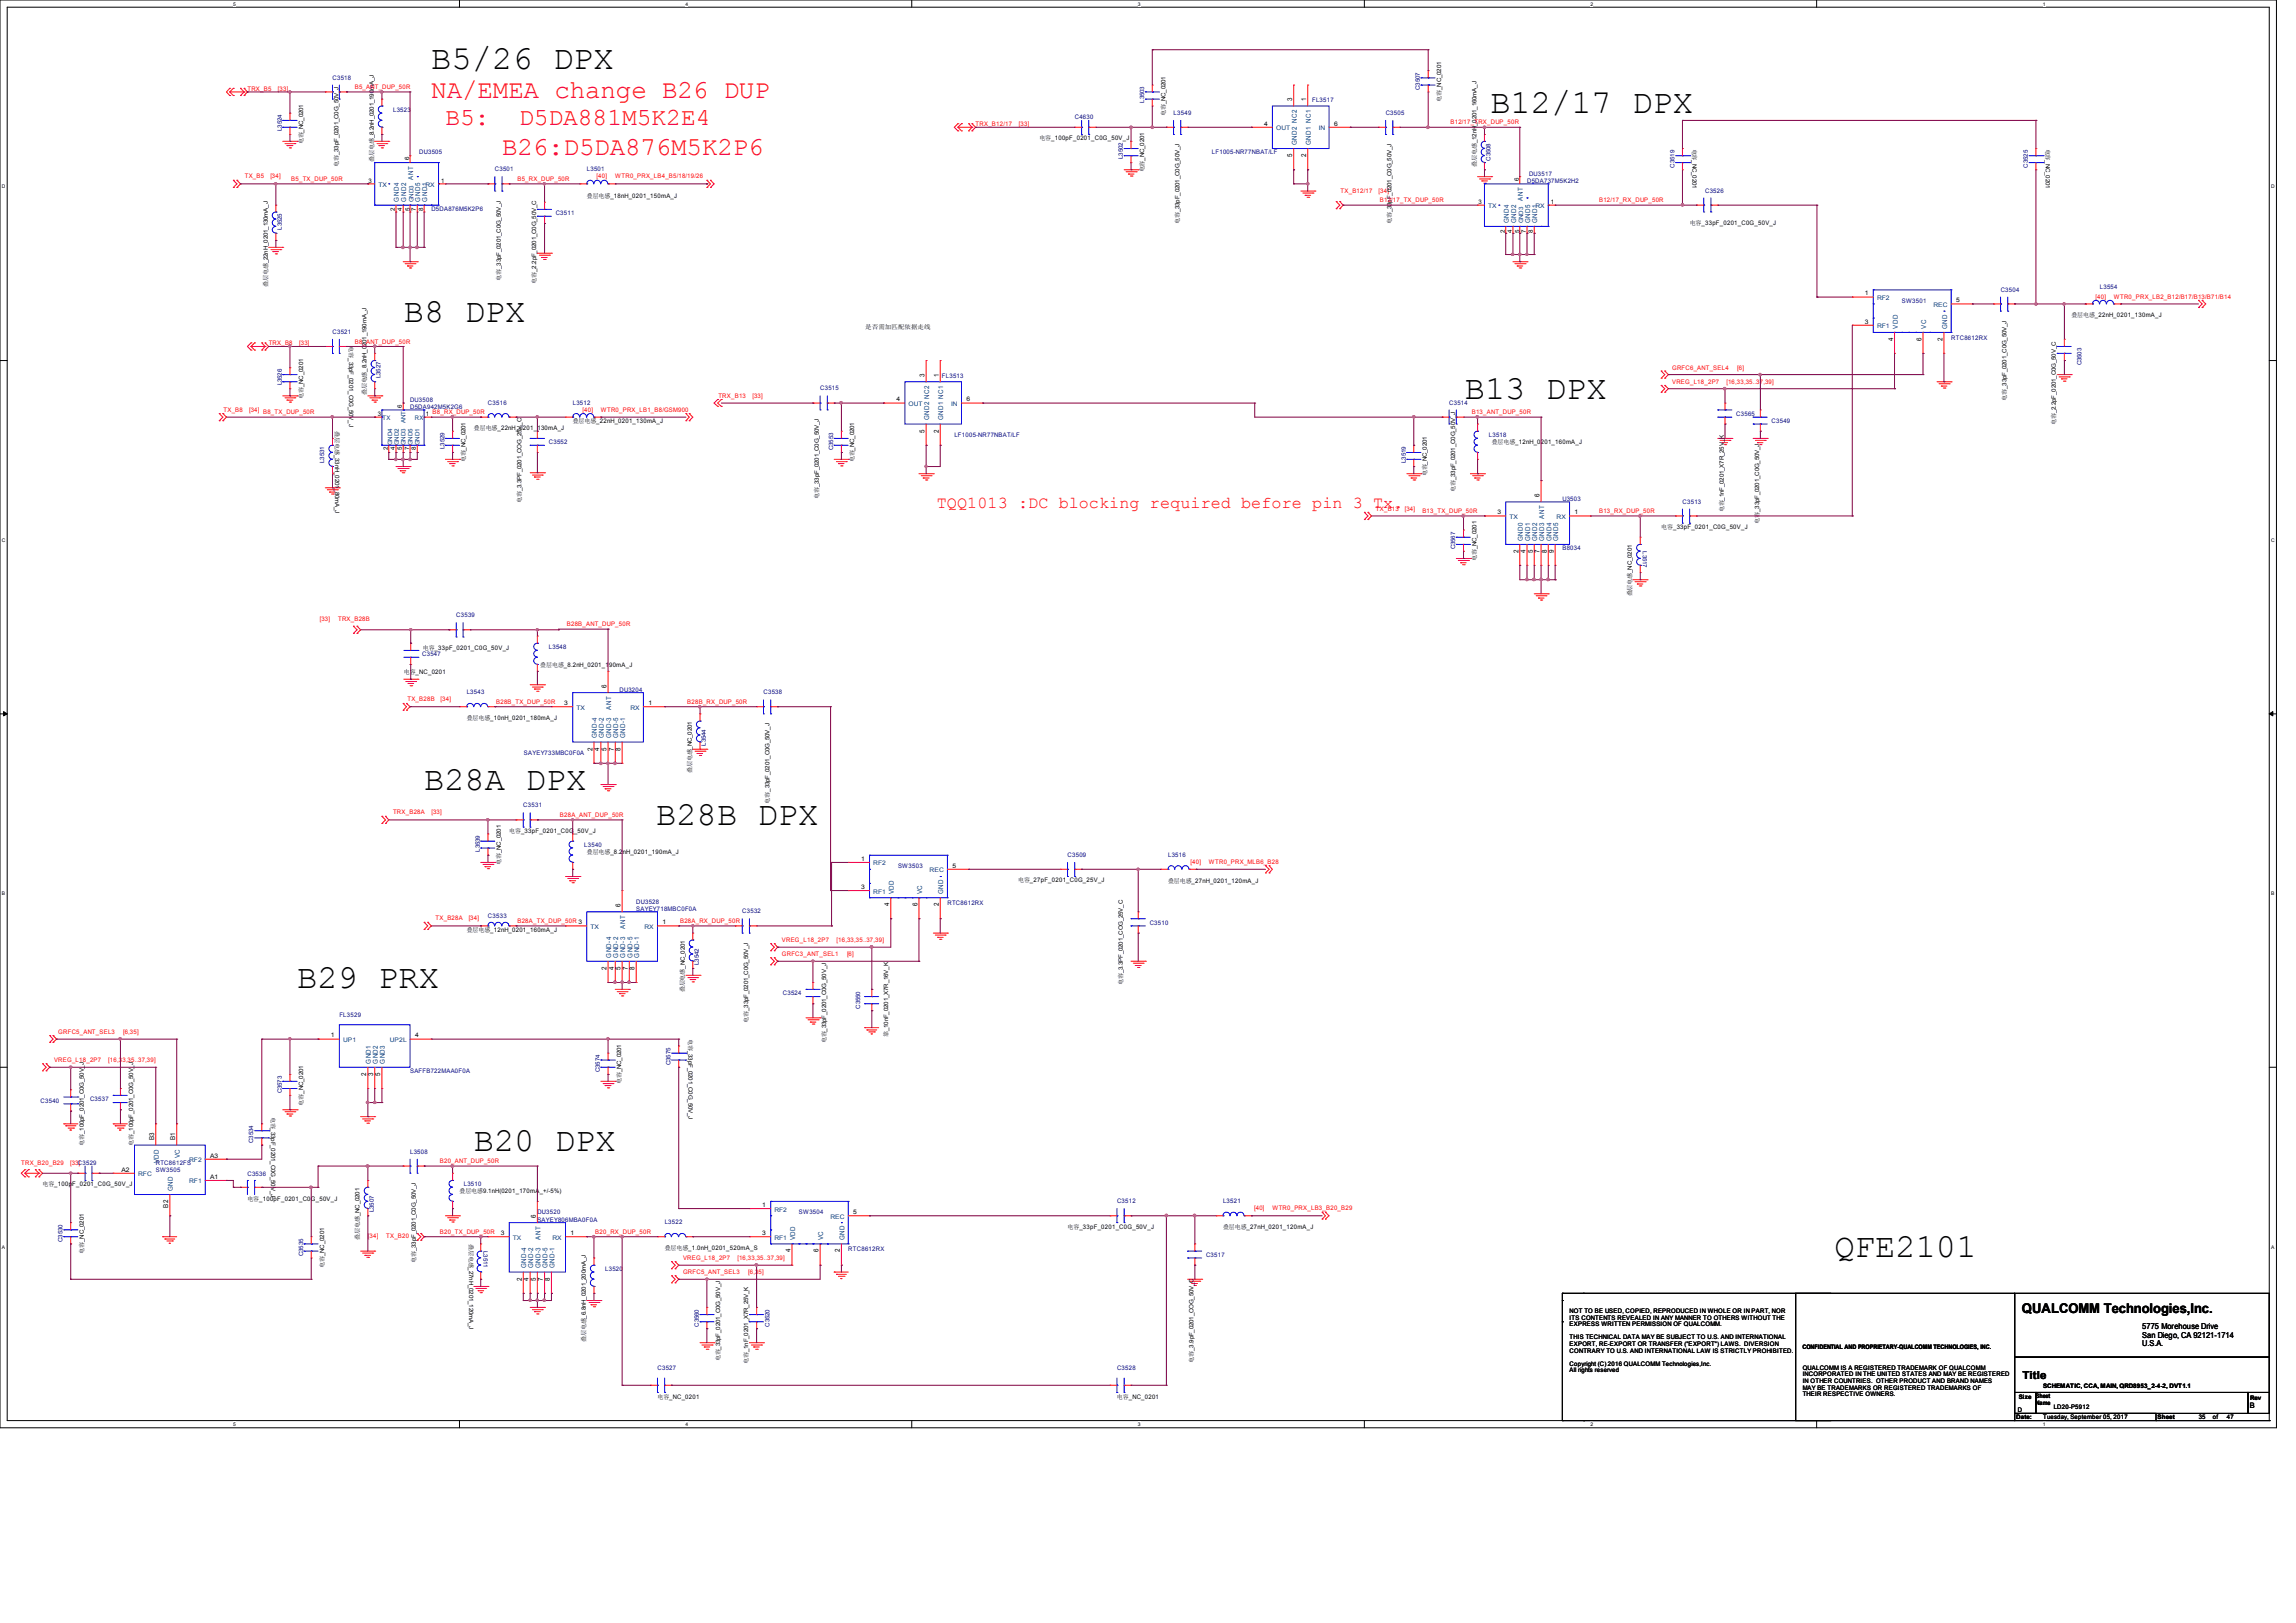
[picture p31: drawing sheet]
<svg xmlns="http://www.w3.org/2000/svg" width="297mm" height="210mm" viewBox="0 0 297 210" stroke-linecap="round" stroke-linejoin="round" font-family="sans-serif">
<defs><g id="words">
<g font-size="4.4">
<text x="55.8" y="9">B5/26 DPX</text>
<text x="192.8" y="14.6">B12/17 DPX</text>
<text x="52.2" y="41.6">B8 DPX</text>
<text x="189.5" y="51.6">B13 DPX</text>
<text x="54.9" y="102.2">B28A DPX</text>
<text x="84.9" y="106.7">B28B DPX</text>
<text x="38.4" y="127.8">B29 PRX</text>
<text x="61.3" y="148.9">B20 DPX</text>
<text x="237.3" y="162.6">QFE2101</text>
</g>
<g font-size="3.3" fill="#f00">
<text x="55.8" y="12.7">NA/EMEA change B26 DUP</text>
<text x="64.9" y="20.1">B26:D5DA876M5K2P6</text>
</g>
<g font-size="3.2" fill="#f00">
<text x="57.6" y="16.2">B5:</text>
<text x="67.1" y="16.2">D5DA881M5K2E4</text>
</g>
<text font-size="2.2" fill="#f00" x="121.2" y="65.8">TQQ1013 :DC blocking required before pin 3 Tx.</text>
<text font-size="1.7" x="261.5" y="169.9">QUALCOMM Technologies,Inc.</text>
<text font-size="1.4" x="261.6" y="178.4">Title</text>
<g font-size="1.1">
<text x="277.1" y="172">5775 Morehouse Drive</text>
<text x="277.1" y="173.1">San Diego, CA 92121-1714</text>
<text x="277.1" y="174.2">U.S.A.</text>
</g>
<text font-size="1" x="291" y="182.2">B</text>
<g font-size=".9">
<text x="167.2" y="13.1" transform="rotate(-90 167.2 13.1)">3</text>
<text x="169" y="13.1" transform="rotate(-90 169 13.1)">1</text>
<text x="167.2" y="20.3" transform="rotate(-90 167.2 20.3)">5</text>
<text x="169" y="20.3" transform="rotate(-90 169 20.3)">2</text>
<text x="244.9" y="44.1" transform="rotate(-90 244.9 44.1)">4</text>
<text x="248.6" y="44.1" transform="rotate(-90 248.6 44.1)">6</text>
<text x="251.3" y="44.1" transform="rotate(-90 251.3 44.1)">2</text>
<text x="119.6" y="48.8" transform="rotate(-90 119.6 48.8)">3</text>
<text x="121.4" y="48.8" transform="rotate(-90 121.4 48.8)">1</text>
<text x="119.6" y="56" transform="rotate(-90 119.6 56)">5</text>
<text x="121.4" y="56" transform="rotate(-90 121.4 56)">2</text>
<text x="199.2" y="64.3" transform="rotate(-90 199.2 64.3)">6</text>
<text x="196.4" y="71.5" transform="rotate(-90 196.4 71.5)">2</text>
<text x="197.3" y="71.5" transform="rotate(-90 197.3 71.5)">4</text>
<text x="198.3" y="71.5" transform="rotate(-90 198.3 71.5)">5</text>
<text x="199.2" y="71.5" transform="rotate(-90 199.2 71.5)">7</text>
<text x="200.1" y="71.5" transform="rotate(-90 200.1 71.5)">8</text>
<text x="201" y="71.5" transform="rotate(-90 201 71.5)">9</text>
<text x="78.5" y="89" transform="rotate(-90 78.5 89)">6</text>
<text x="76.6" y="97.1" transform="rotate(-90 76.6 97.1)">2</text>
<text x="77.5" y="97.1" transform="rotate(-90 77.5 97.1)">4</text>
<text x="78.5" y="97.1" transform="rotate(-90 78.5 97.1)">5</text>
<text x="79.4" y="97.1" transform="rotate(-90 79.4 97.1)">7</text>
<text x="80.3" y="97.1" transform="rotate(-90 80.3 97.1)">8</text>
<text x="80.3" y="117.3" transform="rotate(-90 80.3 117.3)">6</text>
<text x="115" y="117.3" transform="rotate(-90 115 117.3)">4</text>
<text x="118.7" y="117.3" transform="rotate(-90 118.7 117.3)">6</text>
<text x="121.4" y="117.3" transform="rotate(-90 121.4 117.3)">2</text>
<text x="78.5" y="125.5" transform="rotate(-90 78.5 125.5)">2</text>
<text x="79.4" y="125.5" transform="rotate(-90 79.4 125.5)">4</text>
<text x="80.3" y="125.5" transform="rotate(-90 80.3 125.5)">5</text>
<text x="81.2" y="125.5" transform="rotate(-90 81.2 125.5)">7</text>
<text x="82.1" y="125.5" transform="rotate(-90 82.1 125.5)">8</text>
<text x="47.4" y="139.2" transform="rotate(-90 47.4 139.2)">2</text>
<text x="48.3" y="139.2" transform="rotate(-90 48.3 139.2)">3</text>
<text x="49.2" y="139.2" transform="rotate(-90 49.2 139.2)">5</text>
<text x="19.9" y="147.5" transform="rotate(-90 19.9 147.5)">B3</text>
<text x="22.7" y="147.5" transform="rotate(-90 22.7 147.5)">B1</text>
<text x="21.8" y="156.3" transform="rotate(-90 21.8 156.3)">B2</text>
<text x="69.3" y="157.6" transform="rotate(-90 69.3 157.6)">6</text>
<text x="67.5" y="165.7" transform="rotate(-90 67.5 165.7)">2</text>
<text x="68.4" y="165.7" transform="rotate(-90 68.4 165.7)">4</text>
<text x="69.3" y="165.7" transform="rotate(-90 69.3 165.7)">5</text>
<text x="70.2" y="165.7" transform="rotate(-90 70.2 165.7)">7</text>
<text x="71.1" y="165.7" transform="rotate(-90 71.1 165.7)">8</text>
<text x="102.2" y="162.1" transform="rotate(-90 102.2 162.1)">4</text>
<text x="105.9" y="162.1" transform="rotate(-90 105.9 162.1)">6</text>
<text x="108.6" y="162.1" transform="rotate(-90 108.6 162.1)">2</text>
</g>
<g font-size=".9" fill="#004080">
<text x="53.4" y="23.2" transform="rotate(-90 53.4 23.2)">ANT</text>
<text x="167.7" y="18.8" transform="rotate(-90 167.7 18.8)">GND2 NC2</text>
<text x="169.6" y="18.8" transform="rotate(-90 169.6 18.8)">GND1 NC1</text>
<text x="51.6" y="26.1" transform="rotate(-90 51.6 26.1)">GND4</text>
<text x="52.5" y="26.1" transform="rotate(-90 52.5 26.1)">GND2</text>
<text x="54.4" y="26.1" transform="rotate(-90 54.4 26.1)">GND5</text>
<text x="55.3" y="26.1" transform="rotate(-90 55.3 26.1)">GND1</text>
<text x="195.2" y="28.8" transform="rotate(-90 195.2 28.8)">GND4</text>
<text x="196.1" y="28.8" transform="rotate(-90 196.1 28.8)">GND2</text>
<text x="197" y="26" transform="rotate(-90 197 26)">ANT</text>
<text x="197.9" y="28.8" transform="rotate(-90 197.9 28.8)">GND5</text>
<text x="198.9" y="28.8" transform="rotate(-90 198.9 28.8)">GND1</text>
<text x="245.5" y="42.5" transform="rotate(-90 245.5 42.5)">VDD</text>
<text x="249.2" y="42.5" transform="rotate(-90 249.2 42.5)">VC</text>
<text x="251.9" y="42.5" transform="rotate(-90 251.9 42.5)">GND</text>
<text x="120.2" y="54.4" transform="rotate(-90 120.2 54.4)">GND2 NC2</text>
<text x="122" y="54.4" transform="rotate(-90 122 54.4)">GND1 NC1</text>
<text x="197" y="70" transform="rotate(-90 197 70)">GND0</text>
<text x="197.9" y="70" transform="rotate(-90 197.9 70)">GND1</text>
<text x="198.9" y="70" transform="rotate(-90 198.9 70)">GND2</text>
<text x="199.8" y="70" transform="rotate(-90 199.8 70)">GND3 ANT</text>
<text x="200.7" y="70" transform="rotate(-90 200.7 70)">GND4</text>
<text x="201.6" y="70" transform="rotate(-90 201.6 70)">GND5</text>
<text x="77.2" y="95.5" transform="rotate(-90 77.2 95.5)">GND-4</text>
<text x="78.1" y="95.5" transform="rotate(-90 78.1 95.5)">GND-2</text>
<text x="79" y="95.5" transform="rotate(-90 79 95.5)">GND-3</text>
<text x="79" y="91.8" transform="rotate(-90 79 91.8)">ANT</text>
<text x="80" y="95.5" transform="rotate(-90 80 95.5)">GND-5</text>
<text x="80.9" y="95.5" transform="rotate(-90 80.9 95.5)">GND-1</text>
<text x="115.6" y="115.7" transform="rotate(-90 115.6 115.7)">VDD</text>
<text x="119.3" y="115.7" transform="rotate(-90 119.3 115.7)">VC</text>
<text x="122" y="115.7" transform="rotate(-90 122 115.7)">GND</text>
<text x="79" y="123.9" transform="rotate(-90 79 123.9)">GND-4</text>
<text x="80" y="123.9" transform="rotate(-90 80 123.9)">GND-2</text>
<text x="80.9" y="123.9" transform="rotate(-90 80.9 123.9)">GND-3</text>
<text x="80.9" y="120.2" transform="rotate(-90 80.9 120.2)">ANT</text>
<text x="81.8" y="123.9" transform="rotate(-90 81.8 123.9)">GND-5</text>
<text x="82.7" y="123.9" transform="rotate(-90 82.7 123.9)">GND-1</text>
<text x="48" y="137.6" transform="rotate(-90 48 137.6)">GND1</text>
<text x="48.9" y="137.6" transform="rotate(-90 48.9 137.6)">GND2</text>
<text x="49.8" y="137.6" transform="rotate(-90 49.8 137.6)">GND3</text>
<text x="23.2" y="149.9" transform="rotate(-90 23.2 149.9)">VC</text>
<text x="20.5" y="150.5" transform="rotate(-90 20.5 150.5)">VDD</text>
<text x="22.4" y="154.1" transform="rotate(-90 22.4 154.1)">GND</text>
<text x="69.9" y="160.4" transform="rotate(-90 69.9 160.4)">ANT</text>
<text x="102.8" y="160.5" transform="rotate(-90 102.8 160.5)">VDD</text>
<text x="106.5" y="160.5" transform="rotate(-90 106.5 160.5)">VC</text>
<text x="109.2" y="160.5" transform="rotate(-90 109.2 160.5)">GND</text>
<text x="68.1" y="164.1" transform="rotate(-90 68.1 164.1)">GND-4</text>
<text x="69" y="164.1" transform="rotate(-90 69 164.1)">GND-2</text>
<text x="69.9" y="164.1" transform="rotate(-90 69.9 164.1)">GND-3</text>
<text x="70.8" y="164.1" transform="rotate(-90 70.8 164.1)">GND-5</text>
<text x="71.7" y="164.1" transform="rotate(-90 71.7 164.1)">GND-1</text>
</g>
<g font-size=".8" fill="#f00">
<text x="32" y="11.8">TRX_B5</text>
<text x="35.9" y="11.8">[33]</text>
<text x="45.9" y="11.5">B5_ANT_DUP_50R</text>
<text x="126.2" y="16.3">TRX_B12/17</text>
<text x="131.8" y="16.3">[33]</text>
<text x="187.6" y="16.1">B12/17_TRX_DUP_50R</text>
<text x="31.7" y="23.1">TX_B5</text>
<text x="35" y="23.1">[34]</text>
<text x="37.7" y="23.4">B5_TX_DUP_50R</text>
<text x="66.9" y="23.4">B5_RX_DUP_50R</text>
<text x="77.2" y="23.1">[40]</text>
<text x="79.6" y="23.1">WTR0_PRX_LB4_B5/18/19/26</text>
<text x="173.4" y="24.9">TX_B12/17</text>
<text x="178.3" y="24.9">[34]</text>
<text x="178.5" y="26.2">B12/17_TX_DUP_50R</text>
<text x="206.9" y="26.2">B12/17_RX_DUP_50R</text>
<text x="271.1" y="38.7">[40]</text>
<text x="273.4" y="38.7">WTR0_PRX_LB2_B12/B17/B13/B71/B14</text>
<text x="34.8" y="44.7">TRX_B8</text>
<text x="38.7" y="44.7">[33]</text>
<text x="45.9" y="44.4">B8_ANT_DUP_50R</text>
<text x="216.3" y="47.9">GRFC6_ANT_SEL4</text>
<text x="224.7" y="47.9">[6]</text>
<text x="28.9" y="53.3">TX_B8</text>
<text x="32.2" y="53.3">[34]</text>
<text x="34" y="53.6">B8_TX_DUP_50R</text>
<text x="56" y="53.6">B8_RX_DUP_50R</text>
<text x="75.4" y="53.3">[40]</text>
<text x="77.7" y="53.3">WTR0_PRX_LB1_B8/GSM900</text>
<text x="92.9" y="51.4">TRX_B13</text>
<text x="97.3" y="51.4">[33]</text>
<text x="190.4" y="53.6">B13_ANT_DUP_50R</text>
<text x="216.3" y="49.7">VREG_L18_2P7</text>
<text x="223.3" y="49.7">[16,33,35..37,39]</text>
<text x="178" y="66.1">TX_B13</text>
<text x="181.7" y="66.1">[34]</text>
<text x="184" y="66.4">B13_TX_DUP_50R</text>
<text x="206.9" y="66.4">B13_RX_DUP_50R</text>
<text x="41.4" y="80.3">[33]</text>
<text x="43.7" y="80.3">TRX_B28B</text>
<text x="73.3" y="81">B28B_ANT_DUP_50R</text>
<text x="52.7" y="90.8">TX_B28B</text>
<text x="57" y="90.8">[34]</text>
<text x="64.2" y="91.1">B28B_TX_DUP_50R</text>
<text x="88.9" y="91.1">B28B_RX_DUP_50R</text>
<text x="50.8" y="105.4">TRX_B28A</text>
<text x="55.8" y="105.4">[33]</text>
<text x="72.4" y="105.7">B28A_ANT_DUP_50R</text>
<text x="154" y="111.8">[40]</text>
<text x="156.4" y="111.8">WTR0_PRX_MLB6_B28</text>
<text x="56.3" y="119.1">TX_B28A</text>
<text x="60.6" y="119.1">[34]</text>
<text x="66.9" y="119.4">B28A_TX_DUP_50R 3</text>
<text x="88" y="119.4">B28A_RX_DUP_50R</text>
<text x="101.1" y="123.7">GRFC3_ANT_SEL1</text>
<text x="101.1" y="121.8">VREG_L18_2P7</text>
<text x="108.2" y="121.8">[16,33,35..37,39]</text>
<text x="109.6" y="123.7">[6]</text>
<text x="7" y="137.4">VREG_L18_2P7</text>
<text x="7.5" y="133.7">GRFC5_ANT_SEL3</text>
<text x="14" y="137.4">[16,33,35..37,39]</text>
<text x="15.9" y="133.7">[6,35]</text>
<text x="2.8" y="150.7">TRX_B20_B29</text>
<text x="9.1" y="150.7">[33]C3529</text>
<text x="56.9" y="150.5">B20_ANT_DUP_50R</text>
<text x="47.6" y="160.2">[34]</text>
<text x="50" y="160.2">TX_B20</text>
<text x="56.9" y="159.6">B20_TX_DUP_50R</text>
<text x="77" y="159.6">B20_RX_DUP_50R</text>
<text x="162.2" y="156.6">[40]</text>
<text x="164.6" y="156.6">WTR0_PRX_LB3_B20_B29</text>
<text x="88.4" y="164.8">GRFC5_ANT_SEL3</text>
<text x="88.4" y="163">VREG_L18_2P7</text>
<text x="95.4" y="163">[16,33,35..37,39]</text>
<text x="96.8" y="164.8">[6,35]</text>
</g>
<g font-size=".8" fill="#000080">
<text x="43" y="10.3">C3518</text>
<text x="183.7" y="11.6" transform="rotate(-90 183.7 11.6)">C3507</text>
<text x="36.5" y="16.9" transform="rotate(-90 36.5 16.9)">L3524</text>
<text x="50.8" y="14.5">L3523</text>
<text x="139" y="15.4">C4630</text>
<text x="148" y="13.3" transform="rotate(-90 148 13.3)">L3503</text>
<text x="151.8" y="14.9">L3549</text>
<text x="169.7" y="13.2">FL3517</text>
<text x="179.3" y="14.9">C3505</text>
<text x="54.2" y="20">DU3505</text>
<text x="64" y="22.2">C3501</text>
<text x="75.9" y="22.2">L3501</text>
<text x="145.3" y="20.6" transform="rotate(-90 145.3 20.6)">L3502</text>
<text x="156.8" y="20">LF1005-NR77NBAT/LF</text>
<text x="192.8" y="20.8" transform="rotate(-90 192.8 20.8)">C3508</text>
<text x="197.5" y="23.6">D5DA737M5K2H2</text>
<text x="197.8" y="22.7">DU3517</text>
<text x="216.6" y="21.7" transform="rotate(-90 216.6 21.7)">C3519</text>
<text x="262.3" y="21.7" transform="rotate(-90 262.3 21.7)">C3525</text>
<text x="36.5" y="29.7" transform="rotate(-90 36.5 29.7)">L3525</text>
<text x="55.8" y="27.3">D5DA876M5K2P6</text>
<text x="71.9" y="27.9">C3511</text>
<text x="220.6" y="24.9">C3526</text>
<text x="246" y="39.2">SW3501</text>
<text x="258.8" y="37.7">C3504</text>
<text x="271.6" y="37.3">L3554</text>
<text x="43" y="43.2">C3521</text>
<text x="252.4" y="43.9">RTC8612RX</text>
<text x="269.3" y="47.3" transform="rotate(-90 269.3 47.3)">C3503</text>
<text x="36.5" y="49.9" transform="rotate(-90 36.5 49.9)">L3526</text>
<text x="49.2" y="48.9" transform="rotate(-90 49.2 48.9)">L3527</text>
<text x="53" y="52">DU3508</text>
<text x="53" y="52.9">D5DA942M5K2G6</text>
<text x="63.1" y="52.4">C3516</text>
<text x="74.1" y="52.4">L3512</text>
<text x="106.1" y="50.5">C3515</text>
<text x="121.8" y="48.9">FL3513</text>
<text x="187.5" y="52.4">C3514</text>
<text x="224.6" y="53.8">C3565</text>
<text x="41.9" y="59.9" transform="rotate(-90 41.9 59.9)">L3531</text>
<text x="57.5" y="58.1" transform="rotate(-90 57.5 58.1)">L3529</text>
<text x="71" y="57.5">C3552</text>
<text x="107.8" y="58.3" transform="rotate(-90 107.8 58.3)">C3553</text>
<text x="123.5" y="56.6">LF1005-NR77NBAT/LF</text>
<text x="181.8" y="59.9" transform="rotate(-90 181.8 59.9)">L3519</text>
<text x="192.6" y="56.6">L3518</text>
<text x="229.2" y="54.7">C3549</text>
<text x="202.1" y="64.8">U3503</text>
<text x="217.6" y="65.2">C3513</text>
<text x="188.2" y="71.1" transform="rotate(-90 188.2 71.1)">C3567</text>
<text x="202.1" y="71.2">B8034</text>
<text x="212.5" y="71.3" transform="rotate(90 212.5 71.3)">L3517</text>
<text x="59" y="79.9">C3539</text>
<text x="71" y="84">L3548</text>
<text x="54.6" y="84.9">C3547</text>
<text x="60.4" y="89.8">L3543</text>
<text x="80.1" y="89.5">DU3204</text>
<text x="98.8" y="89.8">C3538</text>
<text x="67.8" y="97.7">SAYEY733MBC0F0A</text>
<text x="91.3" y="96.5" transform="rotate(-90 91.3 96.5)">L3544</text>
<text x="67.7" y="104.5">C3531</text>
<text x="62.1" y="110.2" transform="rotate(-90 62.1 110.2)">L3539</text>
<text x="75.6" y="109.6">L3540</text>
<text x="116.2" y="112.4">SW3503</text>
<text x="138.1" y="110.9">C3509</text>
<text x="151.1" y="110.9">L3516</text>
<text x="63.1" y="118.7">C3533</text>
<text x="82.3" y="116.9">DU3528</text>
<text x="82.3" y="117.8">SAYEY718MBC0F0A</text>
<text x="96" y="118.2">C3532</text>
<text x="122.6" y="117.1">RTC8612RX</text>
<text x="148.7" y="119.6">C3510</text>
<text x="90.4" y="124.8" transform="rotate(-90 90.4 124.8)">L3542</text>
<text x="43.9" y="131.5">FL3529</text>
<text x="101.3" y="128.8">C3524</text>
<text x="111.3" y="130.5" transform="rotate(-90 111.3 130.5)">C3550</text>
<text x="86.7" y="137.8" transform="rotate(-90 86.7 137.8)">C3575</text>
<text x="5.2" y="142.7">C3540</text>
<text x="11.6" y="142.5">C3537</text>
<text x="36.5" y="141.5" transform="rotate(-90 36.5 141.5)">C3573</text>
<text x="53" y="138.9">SAFFB722MAA0F0A</text>
<text x="77.6" y="138.7" transform="rotate(-90 77.6 138.7)">C3574</text>
<text x="32.8" y="147.9" transform="rotate(-90 32.8 147.9)">C3534</text>
<text x="53" y="149.3">L3508</text>
<text x="20.2" y="150.7">RTC8612FS</text>
<text x="20.2" y="151.6">SW3505</text>
<text x="32" y="152.1">C3536</text>
<text x="60" y="153.5">L3510</text>
<text x="144.5" y="155.7">C3512</text>
<text x="158.2" y="155.7">L3521</text>
<text x="8.1" y="160.7" transform="rotate(-90 8.1 160.7)">C3530</text>
<text x="48.3" y="156.8" transform="rotate(-90 48.3 156.8)">L3507</text>
<text x="62.5" y="161.9" transform="rotate(90 62.5 161.9)">L3511</text>
<text x="69.5" y="157.1">DU3520</text>
<text x="69.5" y="158.1">SAYEY806MBA0F0A</text>
<text x="86" y="158.4">L3522</text>
<text x="103.3" y="157.1">SW3504</text>
<text x="109.7" y="161.9">RTC8612RX</text>
<text x="39.2" y="162.5" transform="rotate(-90 39.2 162.5)">C3535</text>
<text x="78.3" y="164.5">L3520</text>
<text x="156" y="162.6">C3517</text>
<text x="90.4" y="171.7" transform="rotate(-90 90.4 171.7)">C3560</text>
<text x="99.5" y="171.7" transform="rotate(-90 99.5 171.7)">C3520</text>
<text x="85.1" y="177.3">C3527</text>
<text x="144.5" y="177.3">C3528</text>
</g>
<g font-size=".8">
<text x="150.8" y="15" transform="rotate(-90 150.8 15)">电容_NC_0201</text>
<text x="163.5" y="16.3">4</text>
<text x="172.6" y="16.3">6</text>
<text x="186.4" y="13.2" transform="rotate(-90 186.4 13.2)">电容_NC_0201</text>
<text x="39.2" y="18.7" transform="rotate(-90 39.2 18.7)">电容_NC_0201</text>
<text x="43.8" y="21.6" transform="rotate(-90 43.8 21.6)">电容_33pF_0201_C0G_50V_J</text>
<text x="47.7" y="23.6">3</text>
<text x="48.3" y="21" transform="rotate(-90 48.3 21)">叠层电感_8.2nH_0201_190mA_J</text>
<text x="52.9" y="20.7" transform="rotate(-90 52.9 20.7)">6</text>
<text x="57.1" y="23.6">1</text>
<text x="134.5" y="18.2">电容_100pF_0201_C0G_50V_J</text>
<text x="148" y="22.3" transform="rotate(-90 148 22.3)">电容_NC_0201</text>
<text x="191" y="21.6" transform="rotate(-90 191 21.6)">叠层电感_12nH_0201_160mA_J</text>
<text x="196.5" y="23.4" transform="rotate(-90 196.5 23.4)">6</text>
<text x="218.9" y="19.2" transform="rotate(90 218.9 19.2)">电容_NC_0201</text>
<text x="264.6" y="19.2" transform="rotate(90 264.6 19.2)">电容_NC_0201</text>
<text x="51.1" y="27.3" transform="rotate(-90 51.1 27.3)">2</text>
<text x="52" y="27.3" transform="rotate(-90 52 27.3)">4</text>
<text x="53" y="27.3" transform="rotate(-90 53 27.3)">5</text>
<text x="53.8" y="27.3" transform="rotate(-90 53.8 27.3)">7</text>
<text x="54.7" y="27.3" transform="rotate(-90 54.7 27.3)">8</text>
<text x="75.9" y="25.6">叠层电感_18nH_0201_150mA_J</text>
<text x="152.6" y="29" transform="rotate(-90 152.6 29)">电容_33pF_0201_C0G_50V_J</text>
<text x="180" y="29" transform="rotate(-90 180 29)">电容_33pF_0201_C0G_50V_J</text>
<text x="191.2" y="26.4">3</text>
<text x="200.6" y="26.4">1</text>
<text x="218.6" y="29.1">电容_33pF_0201_C0G_50V_J</text>
<text x="194.7" y="30.1" transform="rotate(-90 194.7 30.1)">2</text>
<text x="195.5" y="30.1" transform="rotate(-90 195.5 30.1)">4</text>
<text x="196.6" y="30.1" transform="rotate(-90 196.6 30.1)">5</text>
<text x="197.4" y="30.1" transform="rotate(-90 197.4 30.1)">7</text>
<text x="198.3" y="30.1" transform="rotate(-90 198.3 30.1)">8</text>
<text x="34.6" y="37.1" transform="rotate(-90 34.6 37.1)">叠层电感_22nH_0201_130mA_J</text>
<text x="64.8" y="36.3" transform="rotate(-90 64.8 36.3)">电容_33pF_0201_C0G_50V_J</text>
<text x="69.3" y="36.7" transform="rotate(-90 69.3 36.7)">电容_2.2pF_0201_C0G_50V_C</text>
<text x="241.2" y="38.2">1</text>
<text x="241.2" y="41.9">3</text>
<text x="253.1" y="39.1">5</text>
<text x="267.9" y="41">叠层电感_22nH_0201_130mA_J</text>
<text x="45.2" y="44.8" transform="rotate(90 45.2 44.8)">电容_33pF_0201_C0G_50V_J</text>
<text x="111.9" y="42.6">是否需加匹配依据走线</text>
<text x="39.2" y="51.6" transform="rotate(-90 39.2 51.6)">电容_NC_0201</text>
<text x="47.4" y="51.1" transform="rotate(-90 47.4 51.1)">叠层电感_8.2nH_0201_190mA_J</text>
<text x="48.9" y="53.8">3</text>
<text x="52" y="52.8" transform="rotate(-90 52 52.8)">6</text>
<text x="55.1" y="53.8">1</text>
<text x="116" y="51.9">4</text>
<text x="125" y="51.9">6</text>
<text x="259.6" y="51.9" transform="rotate(-90 259.6 51.9)">电容_33pF_0201_C0G_50V_J</text>
<text x="43.4" y="55.8" transform="rotate(90 43.4 55.8)">叠层电感_33nH_0201_80mA_J</text>
<text x="50.2" y="58.3" transform="rotate(-90 50.2 58.3)">2</text>
<text x="51.1" y="58.3" transform="rotate(-90 51.1 58.3)">4</text>
<text x="52" y="58.3" transform="rotate(-90 52 58.3)">5</text>
<text x="52.9" y="58.3" transform="rotate(-90 52.9 58.3)">7</text>
<text x="53.8" y="58.3" transform="rotate(-90 53.8 58.3)">8</text>
<text x="60.2" y="59.8" transform="rotate(-90 60.2 59.8)">电容_NC_0201</text>
<text x="61.3" y="55.6">叠层电感_22nH_0201_130mA_J</text>
<text x="74.1" y="54.7">叠层电感_22nH_0201_130mA_J</text>
<text x="110.5" y="59.8" transform="rotate(-90 110.5 59.8)">电容_NC_0201</text>
<text x="193" y="57.5">叠层电感_12nH_0201_160mA_J</text>
<text x="265.9" y="55" transform="rotate(-90 265.9 55)">电容_2.2pF_0201_C0G_50V_C</text>
<text x="67.4" y="65.1" transform="rotate(-90 67.4 65.1)">电容_3.3PF_0201_COG_25V_C</text>
<text x="105.9" y="64.6" transform="rotate(-90 105.9 64.6)">电容_33pF_0201_C0G_50V_J</text>
<text x="184.6" y="61.6" transform="rotate(-90 184.6 61.6)">电容_NC_0201</text>
<text x="188.2" y="63.7" transform="rotate(-90 188.2 63.7)">电容_33pF_0201_C0G_50V_J</text>
<text x="193.7" y="66.5">3</text>
<text x="203.7" y="66.5">1</text>
<text x="214.9" y="68.5">电容_33pF_0201_C0G_50V_J</text>
<text x="223" y="66.3" transform="rotate(-90 223 66.3)">电容_1nF_0201_X7R_25V_K</text>
<text x="227.6" y="67.8" transform="rotate(-90 227.6 67.8)">电容_33pF_0201_C0G_50V_J</text>
<text x="191" y="72.6" transform="rotate(-90 191 72.6)">电容_NC_0201</text>
<text x="211.1" y="77.2" transform="rotate(-90 211.1 77.2)">叠层电感_NC_0201</text>
<text x="52.2" y="87.2">电容_NC_0201</text>
<text x="54.7" y="84.1">电容_33pF_0201_C0G_50V_J</text>
<text x="69.9" y="86.3">叠层电感_8.2nH_0201_190mA_J</text>
<text x="60.4" y="93.2">叠层电感_10nH_0201_180mA_J</text>
<text x="73" y="91.2">3</text>
<text x="83.9" y="91.2">1</text>
<text x="89.5" y="100" transform="rotate(-90 89.5 100)">叠层电感_NC_0201</text>
<text x="65.9" y="107.8">电容_33pF_0201_C0G_50V_J</text>
<text x="99.5" y="104" transform="rotate(-90 99.5 104)">电容_33pF_0201_C0G_50V_J</text>
<text x="64.8" y="111.9" transform="rotate(-90 64.8 111.9)">电容_NC_0201</text>
<text x="75.9" y="110.5">叠层电感_8.2nH_0201_190mA_J</text>
<text x="111.4" y="111.4">1</text>
<text x="123.2" y="112.3">5</text>
<text x="85.7" y="119.6">1</text>
<text x="111.4" y="115">3</text>
<text x="131.7" y="114.2">电容_27pF_0201_C0G_25V_J</text>
<text x="151.1" y="114.3">叠层电感_27nH_0201_120mA_J</text>
<text x="60.4" y="120.6">叠层电感_12nH_0201_160mA_J</text>
<text x="88.6" y="128.4" transform="rotate(-90 88.6 128.4)">叠层电感_NC_0201</text>
<text x="145.3" y="127.5" transform="rotate(-90 145.3 127.5)">电容_3.3PF_0201_COG_25V_C</text>
<text x="42.8" y="134.2">1</text>
<text x="53.7" y="134.2">4</text>
<text x="89.1" y="134.5" transform="rotate(90 89.1 134.5)">电容_33pF_0201_C0G_50V_J</text>
<text x="96.8" y="132.3" transform="rotate(-90 96.8 132.3)">电容_33pF_0201_C0G_50V_J</text>
<text x="106.9" y="135" transform="rotate(-90 106.9 135)">电容_33pF_0201_C0G_50V_J</text>
<text x="114.9" y="134.2" transform="rotate(-90 114.9 134.2)">靠_10nF_0201_X7R_16V_K</text>
<text x="39.2" y="143" transform="rotate(-90 39.2 143)">电容_NC_0201</text>
<text x="80.4" y="140.3" transform="rotate(-90 80.4 140.3)">电容_NC_0201</text>
<text x="10.8" y="148.3" transform="rotate(-90 10.8 148.3)">电容_100pF_0201_C0G_50V_J</text>
<text x="17.2" y="148.3" transform="rotate(-90 17.2 148.3)">电容_100pF_0201_C0G_50V_J</text>
<text x="27.2" y="149.8">A3</text>
<text x="35.1" y="144.5" transform="rotate(90 35.1 144.5)">电容_33pF_0201_C0G_50V_J</text>
<text x="5.5" y="153.5">电容_100pF_0201_C0G_50V_J</text>
<text x="15.7" y="151.6">A2</text>
<text x="27.2" y="152.5">A1</text>
<text x="32" y="155.4">电容_100pF_0201_C0G_50V_J</text>
<text x="59.4" y="154.4">叠层电感9.1nH(0201_170mA_+/-5%)</text>
<text x="46.5" y="160.4" transform="rotate(-90 46.5 160.4)">叠层电感_NC_0201</text>
<text x="60.7" y="161" transform="rotate(90 60.7 161)">叠层电感_27nH_0201_120mA_J</text>
<text x="64.8" y="159.8">3</text>
<text x="73.8" y="159.8">1</text>
<text x="86" y="161.8">叠层电感_1.0nH_0201_520mA_S</text>
<text x="98.6" y="156.2">1</text>
<text x="98.6" y="159.8">3</text>
<text x="110.4" y="157.1">5</text>
<text x="138.1" y="159">电容_33pF_0201_C0G_50V_J</text>
<text x="158.2" y="159">叠层电感_27nH_0201_120mA_J</text>
<text x="10.8" y="162.2" transform="rotate(-90 10.8 162.2)">电容_NC_0201</text>
<text x="41.9" y="164" transform="rotate(-90 41.9 164)">电容_NC_0201</text>
<text x="53.8" y="163.4" transform="rotate(-90 53.8 163.4)">电容_33pF_0201_C0G_50V_J</text>
<text x="75.8" y="173.7" transform="rotate(-90 75.8 173.7)">叠层电感_6.8nH_0201_200mA_J</text>
<text x="203" y="169.9">NOT TO BE USED, COPIED, REPRODUCED IN WHOLE OR IN PART, NOR</text>
<text x="203" y="170.8">ITS CONTENTS REVEALED IN ANY MANNER TO OTHERS WITHOUT THE</text>
<text x="203" y="171.6">EXPRESS WRITTEN PERMISSION OF QUALCOMM.</text>
<text x="203" y="173.3">THIS TECHNICAL DATA MAY BE SUBJECT TO U.S. AND INTERNATIONAL</text>
<text x="93.1" y="176.1" transform="rotate(-90 93.1 176.1)">电容_33pF_0201_C0G_50V_J</text>
<text x="96.8" y="176.5" transform="rotate(-90 96.8 176.5)">电容_1nF_0201_X7R_25V_K</text>
<text x="154.4" y="176.3" transform="rotate(-90 154.4 176.3)">电容_3.9pF_0201_COG_50V_C</text>
<text x="203" y="174.2">EXPORT, RE-EXPORT OR TRANSFER (&quot;EXPORT&quot;) LAWS. DIVERSION</text>
<text x="203" y="175">CONTRARY TO U.S. AND INTERNATIONAL LAW IS STRICTLY PROHIBITED.</text>
<text x="203" y="176.7">Copyright (C) 2016 QUALCOMM Technologies,Inc.</text>
<text x="203" y="177.5">All rights reserved</text>
<text x="233.1" y="174.5">CONFIDENTIAL AND PROPRIETARY-QUALCOMM TECHNOLOGIES, INC.</text>
<text x="233.2" y="177.3">QUALCOMM IS A REGISTERED TRADEMARK OF QUALCOMM</text>
<text x="233.2" y="178.1">INCORPORATED IN THE UNITED STATES AND MAY BE REGISTERED</text>
<text x="233.2" y="178.9">IN OTHER COUNTRIES. OTHER PRODUCT AND BRAND NAMES</text>
<text x="233.2" y="179.8">MAY BE TRADEMARKS OR REGISTERED TRADEMARKS OF</text>
<text x="264.3" y="179.5">SCHEMATIC, CCA, MAIN, QRD8953_2-4-2, DVT1.1</text>
<text x="85.1" y="181">电容_NC_0201</text>
<text x="144.5" y="181">电容_NC_0201</text>
<text x="233.2" y="180.6">THEIR RESPECTIVE OWNERS.</text>
<text x="260.8" y="183.6">Date:</text>
<text x="261" y="182.8">D</text>
<text x="261.1" y="181">Size Sheet</text>
<text x="263.3" y="181.8">Name</text>
<text x="264.3" y="183.6">Tuesday, September 05, 2017</text>
<text x="265.7" y="182.3">LD20-P5912</text>
<text x="279.1" y="183.6">Sheet</text>
<text x="284.4" y="183.6">35</text>
<text x="286.2" y="183.6">of</text>
<text x="288.1" y="183.6">47</text>
<text x="291.1" y="181.1">Rev</text>
</g>
<g font-size=".8" fill="#004080">
<text x="165.1" y="16.8">OUT</text>
<text x="170.6" y="16.8">IN</text>
<text x="48.9" y="24.2">TX</text>
<text x="53.5" y="26.2" transform="rotate(-90 53.5 26.2)">GND3</text>
<text x="55" y="24.2">RX</text>
<text x="192.5" y="26.9">TX</text>
<text x="197" y="28.9" transform="rotate(-90 197 28.9)">GND3</text>
<text x="198.6" y="26.9">RX</text>
<text x="242.8" y="38.8">RF2</text>
<text x="250.1" y="39.7">REC</text>
<text x="242.8" y="42.5">RF1</text>
<text x="117.5" y="52.5">OUT</text>
<text x="123" y="52.5">IN</text>
<text x="49.5" y="54.4">TX</text>
<text x="50.7" y="57.6" transform="rotate(-90 50.7 57.6)">GND4</text>
<text x="51.6" y="57.6" transform="rotate(-90 51.6 57.6)">GND2</text>
<text x="52.5" y="54.7" transform="rotate(-90 52.5 54.7)">ANT</text>
<text x="52.5" y="57.6" transform="rotate(-90 52.5 57.6)">GND3</text>
<text x="53.3" y="57.6" transform="rotate(-90 53.3 57.6)">GND5</text>
<text x="53.7" y="54.4">RX</text>
<text x="54.3" y="57.6" transform="rotate(-90 54.3 57.6)">GND1</text>
<text x="195.3" y="67.1">TX</text>
<text x="201.4" y="67.1">RX</text>
<text x="74.6" y="91.8">TX</text>
<text x="81.5" y="91.8">RX</text>
<text x="113" y="112">RF2</text>
<text x="120.2" y="112.9">REC</text>
<text x="113" y="115.6">RF1</text>
<text x="76.4" y="120.2">TX</text>
<text x="83.4" y="120.2">RX</text>
<text x="44.4" y="134.8">UP1</text>
<text x="50.4" y="134.8">UP2L</text>
<text x="17.9" y="152.2">RFC</text>
<text x="24.5" y="153.1">RF1</text>
<text x="24.5" y="150.4">RF2</text>
<text x="66.3" y="160.4">TX</text>
<text x="71.5" y="160.4">RX</text>
<text x="100.2" y="156.8">RF2</text>
<text x="100.2" y="160.4">RF1</text>
<text x="107.4" y="157.7">REC</text>
</g>
<g font-size=".6">
<text x="30.2" y=".7">5</text>
<text x="88.7" y=".7">4</text>
<text x="147.2" y=".7">3</text>
<text x="205.7" y=".7">2</text>
<text x="264.2" y=".7">1</text>
<text x=".3" y="24.4">D</text>
<text x="293.8" y="24.4">D</text>
<text x=".3" y="70.1">C</text>
<text x="293.8" y="70.1">C</text>
<text x=".3" y="115.8">B</text>
<text x="293.8" y="115.8">B</text>
<text x=".3" y="161.5">A</text>
<text x="293.8" y="161.5">A</text>
<text x="30.2" y="184.5">5</text>
<text x="88.7" y="184.5">4</text>
<text x="147.2" y="184.5">3</text>
<text x="205.7" y="184.5">2</text>
<text x="264.2" y="184.5">1</text>
</g>
</g></defs>
<path d="M0 0h294.5v184.7h-294.5zM.9 .9h292.6v182.9h-292.6z" fill="none" stroke="#000" stroke-width=".13"/>
<g fill="#fff">
<path d="M30.2 .1h.3v.7h-.3z"/>
<path d="M30.2 183.9h.3v.8h-.3z"/>
</g>
<path d="M59.4 0v.9M59.4 183.8v.9" fill="none" stroke="#000" stroke-width=".13"/>
<g fill="#fff">
<path d="M88.7 .1h.3v.7h-.3z"/>
<path d="M88.7 183.9h.3v.8h-.3z"/>
</g>
<path d="M117.9 0v.9M117.9 183.8v.9" fill="none" stroke="#000" stroke-width=".13"/>
<g fill="#fff">
<path d="M147.2 .1h.3v.7h-.3z"/>
<path d="M147.2 183.9h.3v.8h-.3z"/>
</g>
<path d="M176.5 0v.9M176.5 183.8v.9" fill="none" stroke="#000" stroke-width=".13"/>
<g fill="#fff">
<path d="M205.7 .1h.4v.7h-.4z"/>
<path d="M205.7 183.9h.4v.8h-.4z"/>
</g>
<path d="M235 0v.9M235 183.8v.9" fill="none" stroke="#000" stroke-width=".13"/>
<g fill="#fff">
<path d="M264.2 .1h.4v.7h-.4z"/>
<path d="M264.2 183.9h.4v.8h-.4z"/>
<path d="M.3 23.8h.4v.7h-.4z"/>
<path d="M293.8 23.8h.5v.7h-.5z"/>
<path d="M.3 69.5h.4v.7h-.4z"/>
<path d="M293.8 69.5h.5v.7h-.5z"/>
</g>
<path d="M0 46.7h.9M293.5 46.7h1" fill="none" stroke="#000" stroke-width=".13"/>
<g fill="#fff">
<path d="M.3 115.2h.4v.8h-.4z"/>
<path d="M293.8 115.2h.4v.8h-.4z"/>
</g>
<path d="M0 92.4h.9M293.5 92.4h1" fill="none" stroke="#000" stroke-width=".13"/>
<path d="M.5 92.1l.4 .3-.4 .2zM293.5 92.4l.5-.3v.5z" fill="#000" stroke="#000" stroke-width=".13"/>
<g fill="#fff">
<path d="M.3 161h.3v.7h-.3z"/>
<path d="M293.8 161h.4v.7h-.4z"/>
</g>
<g fill="none" stroke="#000" stroke-width=".13">
<path d="M0 138.1h.9M293.5 138.1h1M202.1 167.3h34.8M202.1 171h.1M202.1 167.3h.1M202.1 168.3h.1M202.1 167.3v16.5M204.9 167.3h.1M232.3 167.3h28.3v16.5h-28.3zM260.6 167.3h32.9v8.3h-32.9zM260.6 175.6h32.9v4.6h-32.9zM202.1 183.8h.1"/>
<path d="M202.1 183.8h34.8M204.9 183.8h.1M260.6 180.2h2.8v2.7h-2.8zM260.6 182.9h18.3v.9h-18.3zM263.4 180.2h27.4v2.7h-27.4zM278.9 183.8h14.6M290.8 180.2h2.7v2.7h-2.7zM293.5 183.8h.1"/>
</g>
<g fill="none" stroke="#f00" stroke-width=".13">
<path d="M29.7 11.4h.1M29.7 12.4h.1M29.7 11.9l.5 .5M29.7 11.9h1.9M29.7 11.4l-.4 .5 .4 .5M30.2 11.4h.1M30.2 12.4h.1M30.2 11.4l-.5 .5M31.1 11.4l.5 .5M31.1 11.4h.1M31.1 12.4h.1M31.6 12.4h.1"/>
<path d="M31.6 11.4h.1M31.6 11.9h.1M31.6 11.9l-.5 .5M31.6 11.4l.4 .5-.4 .5M36.6 18.3h1.8M36.9 18.6h1.2M37.1 18.8h.8M37.1 18.8h.1M37.4 19.1h.2M37.5 14.6h.1M37.5 17.4h.1M37.5 14.6v1"/>
<path d="M37.5 16.5v.9M37.6 19.1h.1M38.1 18.6h.1M38.4 18.3h.1M42.1 11.9h.9M42.1 11.9h.1M43.9 11.9h.9M44.8 11.9h.1M48.5 18.3h1.8M48.8 18.6h1.2M49 18.8h.1M49 18.8h.7"/>
<path d="M49.3 19.1h.2M49.4 17.4h.1M49.4 12.8h.1M49.4 12.8v.9M49.4 16.5v.9M49.5 19.1h.1M50 18.6h.1M50.3 18.3h.1M123.9 16l-.5 .5 .5 .4M123.9 16h.1M123.9 16.9h.1M123.9 16.5l.5 .4"/>
<path d="M123.9 16.5h1.8M124.4 16l-.5 .5M124.4 16h.1M124.4 16.9h.1M125.3 16h.1M125.3 16.9h.1M125.3 16l.4 .5M125.7 16.9h.1M125.7 16h.1M125.7 16.5h.1M125.7 16.5l-.4 .4M125.7 16l.5 .5-.5 .4"/>
<path d="M139 16.5h.1M139 16.5h.9M140.8 16.5h.9M141.7 16.5h.1M146.3 18.3h.1M146.3 18.3v.9M149.1 11h.1M149.1 13.7h.1M149.1 11v.9M149.1 12.8v.9M150.9 16.5h.9M150.9 16.5h.1"/>
<path d="M152.7 16.5h.9M153.6 16.5h.1M161.9 16.5h2.7M161.9 16.5h.1M167.3 11h.1M167.3 11v2.7M167.3 19.2v2.8M169.2 11h.1M169.2 11v2.7M169.2 19.2v2.8M171.9 16.5h2.8M174.7 16.5h.1"/>
<path d="M178.3 16.5h.9M178.3 16.5h.1M180.2 16.5h.9M181.1 16.5h.1M184.7 9.1h.1M184.7 11.9h.1M184.7 9.1v1M184.7 11v.9M192 17.4h.1M192 17.4v.9M217.6 19.2h.1M217.6 19.2v1"/>
<path d="M263.4 19.2h.1M263.4 19.2v1M30.2 23.3l.4 .5-.4 .5M30.2 23.3h.1M30.2 24.3h.1M30.6 23.3l.5 .5-.5 .5M30.6 24.3h.1M30.6 23.3h.1M34.8 32h1.8M35.1 32.3h1.2M35.3 32.6h.1M35.3 32.6h.7"/>
<path d="M35.6 32.9h.2M35.7 31.1h.1M35.7 26.5h.1M35.7 26.5v.9M35.7 30.2v.9M35.8 32.9h.1M36.3 32.3h.1M36.6 32h.1M47.6 23.8h.1M47.6 23.8h.9M51.2 27.4h.1M51.2 26.5v.9"/>
<path d="M52.2 27.4h.1M52.2 33.9h1.8M52.2 26.5v.9M52.4 34.1h1.3M52.7 34.4h.1M52.7 34.4h.7M53 34.7h.1M53 27.4h.1M53 20.2h.1M53 20.2v.8M53 26.5v.9M53.1 34.7h.1"/>
<path d="M53.7 34.1h.1M54 33.9h.1M54 27.4h.1M54 26.5v.9M54.9 27.4h.1M54.9 26.5v.9M56.7 23.8h.9M57.6 23.8h.1M63.1 23.8h.1M63.1 23.8h.9M64.9 23.8h1M65.9 23.8h.1"/>
<path d="M69.5 32.8h1.8M69.8 33h1.3M70.1 33.3h.1M70.1 33.3h.7M70.3 33.6h.2M70.4 26.2h.1M70.4 28.9h.1M70.4 26.2v.9M70.4 28v.9M70.5 33.6h.1M71.1 33h.1M71.3 32.8h.1"/>
<path d="M75 23.8h.9M75 23.8h.1M78.7 23.8h.9M79.6 23.8h.1M91.4 24.3h.1M91.4 23.3h.1M91.4 23.3l.5 .5-.5 .5M91.9 24.3h.1M91.9 23.3h.1M91.9 23.3l.5 .5-.5 .5M145.4 22h1.8M145.7 22.2h1.3"/>
<path d="M146 22.5h.1M146 22.5h.7M146.2 22.8h.2M146.3 21h.1M146.3 20.2v.8M146.4 22.8h.1M147 22.2h.1M147.2 22h.1M167.3 22h.1M168.3 24.7h1.8M168.5 25h1.3M168.8 25.3h.7"/>
<path d="M168.8 25.3h.1M169.1 25.5h.2M169.2 22h.1M169.3 25.5h.1M169.8 25h.1M170.1 24.7h.1M172.8 26.1h.1M172.8 27h.1M172.8 26.1l.5 .4-.5 .5M173.3 26.1l.4 .4-.4 .5M173.3 27h.1M173.3 26.1h.1"/>
<path d="M191.1 26.5h.1M191.1 22.9h1.9M191.1 26.5h.9M191.4 23.2h1.3M191.7 23.4h.7M191.7 23.4h.1M191.9 23.7h.3M192 22h.1M192 21v1M192.2 23.7h.1M192.7 23.2h.1M193 22.9h.1"/>
<path d="M194.8 30.2h.1M194.8 29.3v.9M195.7 30.2h.1M195.7 33.9h1.8M195.7 29.3v.9M196 34.1h1.3M196.3 34.4h.7M196.3 34.4h.1M196.5 34.7h.2M196.6 30.2h.1M196.6 22.9h.1M196.6 22.9v.9"/>
<path d="M196.6 29.3v.9M196.7 34.7h.1M197.3 34.1h.1M197.5 33.9h.1M197.5 30.2h.1M197.5 29.3v.9M198.5 30.2h.1M198.5 29.3v.9M200.3 26.5h.9M201.2 26.5h.1M217.6 22h.1M217.6 21v1"/>
<path d="M219.5 26.5h.1M219.5 26.5h.9M221.3 26.5h.9M222.2 26.5h.1M239.6 38.4h2.7M239.6 38.4h.1M252.4 39.3h2.7M255.1 39.3h.1M257.9 39.3h.1M257.9 39.3h.9M259.7 39.3h.9M260.6 39.3h.1"/>
<path d="M263.4 22h.1M263.4 21v1M269.7 39.3h.1M269.7 39.3h1M273.4 39.3h.9M274.3 39.3h.1M284.4 39.8h.1M284.4 38.9h.1M284.4 38.9l.5 .4-.5 .5M284.9 39.8h.1M284.9 38.9h.1M284.9 38.9l.4 .4-.4 .5"/>
<path d="M28.4 53.5l.4 .5-.4 .4M28.4 53.5h.1M28.4 54.4h.1M28.8 53.5l.5 .5-.5 .4M28.8 54.4h.1M28.8 53.5h.1M32.5 44.4h.1M32.5 45.3h.1M32.5 44.8l.4 .5M32.5 44.8h1.8M32.5 44.4l-.5 .4 .5 .5M32.9 44.4h.1"/>
<path d="M32.9 45.3h.1M32.9 44.4l-.4 .4M33.9 44.4l.4 .4M33.9 44.4h.1M33.9 45.3h.1M34.3 44.4l.5 .4-.5 .5M34.3 45.3h.1M34.3 44.4h.1M34.3 44.8h.1M34.3 44.8l-.4 .5M36.6 51.2h1.8M36.9 51.5h1.2"/>
<path d="M37.1 51.8h.8M37.1 51.8h.1M37.4 52h.2M37.5 47.6h.1M37.5 50.3h.1M37.5 47.6v.9M37.5 49.4v.9M37.6 52h.1M38.1 51.5h.1M38.4 51.2h.1M42.1 44.8h.9M42.1 44.8h.1"/>
<path d="M43 56.7h.1M43 56.7v.9M43.9 44.8h.9M44.8 44.8h.1M47.6 51.2h1.8M47.8 51.5h1.3M48.1 51.8h.8M48.1 51.8h.1M48.4 52h.2M48.5 54h.9M48.5 50.3h.1M48.5 45.7h.1"/>
<path d="M48.5 54h.1M48.5 45.7v1M48.5 49.4v.9M48.6 52h.1M49.1 51.5h.1M49.4 51.2h.1M50.3 58.5h.1M50.3 57.6v.9M51.2 58.5h.1M51.2 57.6v.9M52.2 58.5h.1M52.2 52.2h.1"/>
<path d="M52.2 52.2v.8M52.2 57.6v.9M53 58.5h.1M53 57.6v.9M54 58.5h.1M54 57.6v.9M54.9 54h.9M55.8 54h.1M57.6 59.4h1.8M57.9 59.7h1.3M58.2 60h.1M58.2 60h.7"/>
<path d="M58.5 55.8h.1M58.5 58.5h.1M58.5 55.8v.9M58.5 57.6v.9M59.2 59.7h.1M59.4 59.4h.1M62.2 54h.9M62.2 54h.1M65.9 54h.9M66.8 54h.1M69.5 55.8h.1M69.5 58.5h.1"/>
<path d="M69.5 55.8v.9M69.5 57.6v.9M73.2 54h.9M73.2 54h.1M76.8 54h.9M77.7 54h.1M88.7 54.4h.1M88.7 53.5h.1M88.7 53.5l.5 .5-.5 .4M89.2 53.5l.4 .5-.4 .4M89.2 54.4h.1M89.2 53.5h.1"/>
<path d="M92.8 51.7l-.4 .5 .4 .4M92.8 52.6h.1M92.8 51.7h.1M93.3 52.6h.1M93.3 51.7h.1M93.3 51.7l-.5 .5 .5 .4M105.2 52.2h.1M105.2 52.2h.9M107 52.2h.9M107.9 52.2h.1M107.9 59.4h1.8M108.2 59.7h1.3"/>
<path d="M108.5 60h.7M108.5 60h.1M108.8 55.8h.1M108.8 58.5h.1M108.8 55.8v.9M108.8 57.6v.9M109.5 59.7h.1M109.7 59.4h.1M114.3 52.2h2.8M114.3 52.2h.1M119.8 46.7h.1M119.8 57.6h.1"/>
<path d="M119.8 46.7v2.7M119.8 54.9v2.7M121.6 46.7h.1M121.6 57.6h.1M121.6 46.7v2.7M121.6 54.9v2.7M124.4 52.2h2.7M127.1 52.2h.1M182.9 57.6h.1M182.9 57.6v.9M182.9 59.4v1M186.6 54h.1"/>
<path d="M186.6 54h.9M188.4 54h.9M189.3 54h.1M191.1 59.4h.1M191.1 54.9h.1M191.1 54.9v.9M191.1 58.5v.9M214.9 50.8h.1M214.9 49.9h.1M214.9 48.9h.1M214.9 48h.1M214.9 49.9l.4 .4-.4 .5"/>
<path d="M214.9 48l.4 .5-.4 .4M215.3 49.9h.1M215.3 50.8h.1M215.3 48h.1M215.3 48.9h.1M215.3 49.9l.5 .4-.5 .5M215.3 48l.5 .5-.5 .4M222.2 56.7h1.8M222.5 57h1.3M222.8 57.3h.7M222.8 57.3h.1M223.1 57.5h.1"/>
<path d="M223.1 52.2h.1M223.1 54.9h.1M223.1 52.2v.8M223.1 54v.9M223.2 57.5h.1M223.8 57h.1M224 56.7h.1M226.8 56.7h1.8M227.1 57h1.2M227.3 57.3h.1M227.3 57.3h.7M227.6 57.5h.2"/>
<path d="M227.7 53h.1M227.7 55.8h.1M227.7 53v1M227.7 54.9v.9M227.8 57.5h.1M228.3 57h.1M228.6 56.7h.1M239.6 42.1h2.7M239.6 42.1h.1M245.1 45.7h.1M245.1 43v2.7M248.8 45.7h.1"/>
<path d="M248.8 43v2.7M250.6 49.4h1.8M250.8 49.7h1.3M251.1 50h.1M251.1 50h.7M251.4 50.2h.2M251.5 45.7h.1M251.5 43v2.7M251.6 50.2h.1M252.1 49.7h.1M252.4 49.4h.1M266.1 48.5h1.8"/>
<path d="M266.4 48.8h1.3M266.7 49h.7M266.7 49h.1M266.9 49.3h.2M267 43.9h.1M267 46.7h.1M267 43.9v.9M267 45.7v1M267.1 49.3h.1M267.7 48.8h.1M267.9 48.5h.1M42.1 63.1h1.8"/>
<path d="M42.3 63.4h1.3M42.6 63.7h.1M42.6 63.7h.7M42.9 63.9h.2M43 61.3h.1M43 60.4v.9M43.1 63.9h.1M43.6 63.4h.1M43.9 63.1h.1M51.2 60.4h1.8M51.5 60.6h1.3M51.8 60.9h.1"/>
<path d="M51.8 60.9h.7M52 61.2h.2M52.2 61.2h.1M52.8 60.6h.1M53 60.4h.1M58.5 60.3h.1M58.6 60.3h.1M68.6 61.2h1.8M68.9 61.5h1.2M69.1 61.7h.1M69.1 61.7h.8M69.4 62h.2"/>
<path d="M69.6 62h.1M70.1 61.5h.1M70.4 61.2h.1M108.8 60.3h.1M108.9 60.3h.1M118.9 61.3h1.8M119.2 61.6h1.2M119.4 61.8h.1M119.4 61.8h.8M119.7 62.1h.2M119.9 62.1h.1M120.4 61.6h.1"/>
<path d="M120.7 61.3h.1M176.5 66.3l.5 .5-.5 .4M176.5 66.3h.1M176.5 67.2h.1M177 67.2h.1M177 66.3h.1M177 66.3l.4 .5-.4 .4M182 61.3h1.8M182.2 61.6h1.4M182.5 61.8h.8M182.5 61.8h.1M182.8 62.1h.2"/>
<path d="M182.9 60.4h.1M183 62.1h.1M183.6 61.6h.1M183.8 61.3h.1M188.4 72.3h1.8M188.6 72.5h1.3M188.9 72.8h.8M188.9 72.8h.1M189.2 73.1h.2M189.3 68.6h.1M189.3 71.3h.1M189.3 68.6v.9"/>
<path d="M189.3 70.4v.9M189.4 73.1h.1M189.9 72.5h.1M190.2 72.3h.1M190.2 61.3h1.8M190.5 61.6h1.3M190.8 61.8h.1M190.8 61.8h.7M191.1 62.1h.1M191.2 62.1h.1M191.8 61.6h.1M192 66.8h2.8"/>
<path d="M192 61.3h.1M192 66.8h.1M196.6 73.2h.1M196.6 70.4v2.8M197.5 73.2h.1M197.5 70.4v2.8M198.5 73.2h.1M198.5 76.8h1.8M198.5 70.4v2.8M198.7 77.1h1.3M199 77.4h.7M199 77.4h.1"/>
<path d="M199.3 77.6h.1M199.3 62.2h.1M199.3 73.2h.1M199.3 62.2v2.7M199.3 70.4v2.8M199.4 77.6h.1M200 77.1h.1M200.3 76.8h.1M200.3 73.2h.1M200.3 70.4v2.8M201.2 73.2h.1M201.2 70.4v2.8"/>
<path d="M203 66.8h2.7M205.7 66.8h.1M211.2 75h1.9M211.5 75.3h1.3M211.8 75.6h.7M211.8 75.6h.1M212 75.8h.3M212.2 74.1h.1M212.2 69.5h.1M212.2 69.5v.9M212.2 73.2v.9M212.3 75.8h.1"/>
<path d="M212.8 75.3h.1M213.1 75h.1M216.7 66.8h.1M216.7 66.8h.9M218.6 66.8h.9M219.5 66.8h.1M45.7 81h.1M45.7 82h.1M45.7 81l.5 .5-.5 .5M46.2 81l.5 .5-.5 .5M46.2 82h.1M46.2 81h.1"/>
<path d="M52.2 91l.4 .4-.4 .5M52.2 91h.1M52.2 91.9h.1M52.2 87.9h1.9M52.5 88.2h1.3M52.6 91.9h.1M52.6 91h.1M52.6 91l.4 .4-.4 .5M52.8 88.4h.7M52.8 88.4h.1M53 88.7h.3M53.1 86h.1"/>
<path d="M53.1 83.2h.1M53.1 83.2v1M53.1 85v1M53.3 88.7h.1M53.8 88.2h.1M54.1 87.9h.1M58.1 81.5h.9M58.1 81.5h.1M59.4 91.4h1M59.4 91.4h.1M59.9 81.5h.9M60.8 81.5h.1"/>
<path d="M63.1 91.4h.9M64 91.4h.1M68.6 88.6h1.8M68.9 88.9h1.2M69.1 89.2h.1M69.1 89.2h.8M69.4 89.5h.2M69.5 86.9h.1M69.5 82.3h.1M69.5 82.3v.9M69.5 86v.9M69.6 89.5h.1"/>
<path d="M70.1 88.9h.1M70.4 88.6h.1M71.3 91.4h.1M71.3 91.4h2.8M76.8 98.8h.1M76.8 96v2.8M77.7 98.8h.1M77.7 96v2.8M78.7 98.8h.1M78.7 86.9h.1M78.7 86.9v2.7M78.7 96v2.8"/>
<path d="M79.6 98.8h.1M79.6 96v2.8M80.5 98.8h.1M80.5 96v2.8M83.2 91.4h2.8M86 91.4h.1M89.6 96.9h1.8M89.9 97.2h1.3M90.2 97.5h.7M90.2 97.5h.1M90.5 97.7h.1M90.6 96.9h.1"/>
<path d="M90.6 92.4h.1M90.6 92.4v.9M90.6 96v.9M90.6 97.7h.1M91.2 97.2h.1M91.4 96.9h.1M97.9 91.4h.9M97.9 91.4h.1M99.7 91.4h.9M100.6 91.4h.1M49.4 105.6h.1M49.4 106.6h.1"/>
<path d="M49.4 105.6l.5 .5-.5 .5M49.9 105.6l.4 .5-.4 .5M49.9 106.6h.1M49.9 105.6h.1M54.9 119.3h.1M54.9 119.3l.4 .5-.4 .5M55.3 119.3h.1M55.3 119.3l.5 .5-.5 .5M62.2 119.8h.9M62.2 119.8h.1M62.2 111.6h1.8M62.5 111.8h1.3"/>
<path d="M62.7 112.1h.8M62.7 112.1h.1M63 112.4h.2M63.1 107.9h.1M63.1 110.7h.1M63.1 107.9v.9M63.1 109.7v1M63.2 112.4h.1M63.8 111.8h.1M64 111.6h.1M65.9 119.8h.9M66.8 106.1h.9"/>
<path d="M66.8 119.8h.1M66.8 106.1h.1M68.6 106.1h.9M69.5 106.1h.1M73.2 119.8h2.7M73.2 119.8h.1M73.2 113.4h1.8M73.4 113.7h1.3M73.7 114h.1M73.7 114h.8M74 114.2h.2M74.1 112.5h.1"/>
<path d="M74.1 107.9h.1M74.1 107.9v.9M74.1 111.6v.9M74.2 114.2h.1M74.7 113.7h.1M75 113.4h.1M77.7 101.5h1.9M78 101.8h1.3M78.3 102.1h.1M78.3 102.1h.7M78.6 102.3h.1M78.7 102.3h.1"/>
<path d="M79.3 101.8h.1M79.6 101.5h.1M80.5 115.2h.1M80.5 115.2v2.8M85 119.8h2.8M87.8 119.8h.1M95.1 119.8h.1M95.1 119.8h.9M96.9 119.8h1M97.9 119.8h.1M109.7 111.6h.1M109.7 115.2h.1"/>
<path d="M109.7 111.6h2.8M109.7 115.2h2.8M115.2 118.9h.1M115.2 116.2v2.7M118.9 118.9h.1M118.9 116.2v2.7M121.6 118.9h.1M121.6 116.2v2.7M122.6 112.5h2.7M125.3 112.5h.1M137.2 112.5h.1M137.2 112.5h.9"/>
<path d="M139 112.5h.9M139.9 112.5h.1M147.2 118h.1M147.2 118v.9M147.2 119.8v.9M150.2 112.5h.1M150.2 112.5h.9M153.8 112.5h.9M154.7 112.5h.1M163.7 112.9h.1M163.7 112h.1M163.7 112l.5 .5-.5 .4"/>
<path d="M164.2 112.9h.1M164.2 112h.1M164.2 112l.4 .5-.4 .4M5.5 138.6h.1M5.5 137.6h.1M5.5 137.6l.5 .5-.5 .5M6 137.6l.4 .5-.4 .5M6 137.6h.1M6 138.6h.1M6.4 134l.5 .5-.5 .4M6.4 134.9h.1M6.4 134h.1"/>
<path d="M6.9 134h.1M6.9 134.9h.1M6.9 134l.4 .5-.4 .4M37.5 139h.1M37.5 139v.9M41.1 134.5h2.8M41.1 134.5h.1M47.6 138.1v2.7M48.5 138.1v2.7M49.4 138.1v2.7M53 134.5h2.8M54.9 120.3h.1"/>
<path d="M55.3 120.3h.1M55.8 134.5h.1M77.7 139.9h1.9M78.7 127.1h.1M78.7 136.3h.1M78.7 139h.1M78.7 124.4v2.7M78.7 136.3v.9M78.7 138.1v.9M79.6 139.9h.1M79.6 127.1h.1M79.6 128h1.8"/>
<path d="M79.6 124.4v2.7M79.8 128.3h1.3M80.1 128.6h.1M80.1 128.6h.8M80.4 128.9h.2M80.5 127.1h.1M80.5 124.4v2.7M80.6 128.9h.1M81.1 128.3h.1M81.4 128h.1M81.4 127.1h.1M81.4 124.4v2.7"/>
<path d="M82.3 127.1h.1M82.3 124.4v2.7M87.8 138.1h.1M87.8 135.3h.1M87.8 135.3v1M87.8 137.2v.9M88.7 126.2h1.9M89 126.5h1.3M89.3 126.7h.7M89.3 126.7h.1M89.5 127h.2M89.6 125.3h.1"/>
<path d="M89.6 120.7h.1M89.6 120.7v.9M89.6 124.4v.9M89.7 127h.1M90.3 126.5h.1M90.6 126.2h.1M99.7 123.9l.5 .5-.5 .4M99.7 122.1l.5 .5-.5 .4M99.7 124.8h.1M99.7 123.9h.1M99.7 123h.1M99.7 122.1h.1"/>
<path d="M100.2 123.9h.1M100.2 124.8h.1M100.2 122.1h.1M100.2 123h.1M100.2 123.9l.4 .5-.4 .4M100.2 122.1l.4 .5-.4 .4M104.3 131.7h1.8M104.5 132h1.3M104.8 132.2h.1M104.8 132.2h.7M105.1 132.5h.2M105.2 127.1h.1"/>
<path d="M105.2 129.9h.1M105.2 127.1v.9M105.2 128.9v1M105.3 132.5h.1M105.8 132h.1M106.1 131.7h.1M111.8 133h.1M111.8 133h1.9M112.1 133.3h1.3M112.1 133.3h.1M112.4 133.5h.7M112.7 133.8h.2"/>
<path d="M112.7 133.8h.1M112.8 128h.1M112.8 130.8h.1M112.8 128v.9M112.8 129.9v.9M113.1 133.5h.1M120.7 120.7h1.9M121 121h1.3M121.3 121.3h.1M121.3 121.3h.7M121.5 121.5h.2M121.7 121.5h.1"/>
<path d="M122.3 121h.1M122.6 120.7h.1M146.3 124.4h1.9M146.6 124.6h1.3M146.9 124.9h.1M146.9 124.9h.7M147.2 125.2h.1M147.2 120.7h.1M147.3 125.2h.1M147.9 124.6h.1M148.2 124.4h.1M3.2 151.3l-.4 .5 .4 .5"/>
<path d="M3.2 151.3h.1M3.2 152.3h.1M3.2 151.8l.5 .5M3.2 151.8h1.8M3.7 151.3h.1M3.7 152.3h.1M3.7 151.3l-.5 .5M4.6 151.3l.4 .5M4.6 151.3h.1M4.6 152.3h.1M5 151.3l.5 .5-.5 .5M5 152.3h.1"/>
<path d="M5 151.3h.1M5 151.8h.1M5 151.8l-.4 .5M8.3 145.4h1.8M8.3 145.4h.1M8.5 145.7h.1M8.5 145.7h1.3M8.8 146h.7M9.1 146.2h.2M9.1 146.2h.1M9.1 158.2h.1M9.1 141h.1"/>
<path d="M9.1 143.8h.1M9.1 141v.9M9.1 142.8v1M9.1 158.2v.9M9.5 146h.1M10.1 151.8h.9M10.1 151.8h.1M11.9 151.8h.9M12.8 151.8h.1M14.6 151.8h2.8M14.6 145.4h1.9M14.6 145.4h.1"/>
<path d="M14.6 151.8h.1M14.9 145.7h.1M14.9 145.7h1.3M15.2 146h.7M15.5 146.2h.2M15.5 146.2h.1M15.6 143.6h.1M15.6 140.8h.1M15.6 140.8v.9M15.6 142.7v.9M15.9 146h.1M20.2 145.4h.1"/>
<path d="M20.2 145.4v2.8M22 157.3h.1M22 154.6v2.7M22.9 145.4h.1M22.9 145.4v2.8M26.5 152.7h2.8M26.5 150h2.8M29.3 152.7h.1M29.3 150h.1M31.1 153.6h.1M31.1 153.6h.9M32.9 153.6h1"/>
<path d="M33.9 153.6h.1M33.9 148.2h.1M33.9 145.4h.1M33.9 145.4v.9M33.9 147.2v1M36.6 143.6h1.8M36.9 143.8h1.2M37.1 144.1h.8M37.1 144.1h.1M37.4 144.4h.2M37.5 141.7h.1M37.5 140.8v.9"/>
<path d="M37.6 144.4h.1M38.1 143.8h.1M38.4 143.6h.1M46.7 144.5h1.8M46.9 144.8h1.3M47.2 145h.7M47.2 145h.1M47.5 145.3h.2M47.6 157.3h.1M47.6 152.7h.1M47.6 140.8h.1M47.6 152.7v.9"/>
<path d="M47.6 156.4v.9M47.7 145.3h.1M48.2 144.8h.1M48.5 144.5h.1M48.5 140.8h.1M49.4 140.8h.1M52.2 150.9h.1M52.2 150.9h.8M54 159.6l.4 .4-.4 .5M54 159.6h.1M54 150.9h.9M54.4 159.6l.5 .4-.5 .5"/>
<path d="M54.4 159.6h.1M54.9 150.9h.1M57.6 157.3h1.8M57.9 157.6h1.3M58.2 157.9h.1M58.2 157.9h.7M58.5 158.1h.1M58.5 156.4h.1M58.5 151.8h.1M58.5 151.8v.9M58.5 155.4v1M58.6 158.1h.1"/>
<path d="M59.2 157.6h.1M59.4 157.3h.1M69.5 155.4h.1M69.5 155.4v2.8M78 140.2h1.3M78.3 140.5h.1M78.3 140.5h.7M78.6 140.8h.1M78.7 140.8h.1M79.3 140.2h.1M96.9 156.4h.1M96.9 156.4h2.8"/>
<path d="M109.7 157.3h2.8M112.5 157.3h.1M143.6 157.3h.1M143.6 157.3h.9M145.4 157.3h.9M146.3 157.3h.1M157.3 157.3h.1M157.3 157.3h.9M161 157.3h.9M161.9 157.3h.1M171 157.7h.1M171 156.8h.1"/>
<path d="M171 156.8l.4 .5-.4 .4M171.4 156.8l.5 .5-.5 .4M171.4 157.7h.1M171.4 156.8h.1M9.1 161h.1M9.1 160v1M21 160h1.9M21 160h.1M21.3 160.3h.1M21.3 160.3h1.3M21.6 160.6h.7M21.9 160.9h.1"/>
<path d="M21.9 160.9h.2M22.3 160.6h.1M40.3 160h.1M40.3 162.8h.1M40.3 160v1M40.3 161.9v.9M46.7 161.9h1.8M46.9 162.1h1.3M47.2 162.4h.7M47.2 162.4h.1M47.5 162.7h.2M47.7 162.7h.1"/>
<path d="M48.2 162.1h.1M48.5 161.9h.1M54 160.5h.1M54.4 160.5h.1M61.3 166.5h1.8M61.6 166.7h1.2M61.8 167h.1M61.8 167h.8M62.1 167.3h.2M62.2 165.5h.1M62.2 161h.1M62.2 161v.9"/>
<path d="M62.2 164.6v.9M62.3 167.3h.1M62.8 166.7h.1M63.1 166.5h.1M63.1 160h.1M63.1 160h2.8M67.7 167.3h.1M67.7 164.6v2.7M68.6 167.3h.1M68.6 169.2h1.8M68.6 164.6v2.7M68.9 169.5h1.2"/>
<path d="M69.1 169.7h.1M69.1 169.7h.8M69.4 170h.2M69.5 167.3h.1M69.5 164.6v2.7M69.6 170h.1M70.1 169.5h.1M70.4 169.2h.1M70.4 167.3h.1M70.4 164.6v2.7M71.3 167.3h.1M71.3 164.6v2.7"/>
<path d="M73.2 160h2.7M75.9 160h.1M75.9 168.3h1.8M76.2 168.5h1.3M76.5 168.8h.7M76.5 168.8h.1M76.8 169.1h.1M76.8 167.3h.1M76.8 162.8h.1M76.8 162.8v.9M76.8 166.5v.8M76.9 169.1h.1"/>
<path d="M77.5 168.5h.1M77.7 168.3h.1M84.2 179.2h.1M84.2 179.2h.8M85 160h1M85 160h.1M86 179.2h.9M86.9 166h.1M86.9 165.1h.1M86.9 164.2h.1M86.9 163.2h.1M86.9 179.2h.1"/>
<path d="M86.9 165.1l.4 .4-.4 .5M86.9 163.2l.4 .5-.4 .5M87.3 165.1l.5 .4-.5 .5M87.3 163.2l.5 .5-.5 .5M87.3 165.1h.1M87.3 166h.1M87.3 163.2h.1M87.3 164.2h.1M88.7 160h.9M89.6 160h.1M90.6 173.7h1.8M90.8 174h1.3"/>
<path d="M91.1 174.3h.1M91.1 174.3h.7M91.4 174.6h.2M91.4 169.2h.1M91.4 171.9h.1M91.4 169.2v.9M91.4 171v.9M91.6 174.6h.1M92.1 174h.1M92.4 173.7h.1M96.9 160h.1M96.9 173.7h1.9"/>
<path d="M96.9 160h2.8M97.2 174h1.3M97.5 174.3h.1M97.5 174.3h.7M97.7 174.6h.3M97.9 169.2h.1M97.9 171.9h.1M97.9 169.2v.9M97.9 171v.9M98 174.6h.1M98.5 174h.1M98.8 173.7h.1"/>
<path d="M102.4 163.7h.1M102.4 161v2.7M106.1 163.7h.1M106.1 161v2.7M107.9 164.6h1.8M107.9 164.6h.1M108.2 164.9h.1M108.2 164.9h1.3M108.5 165.1h.7M108.8 165.4h.1M108.8 163.7h.1M108.8 161v2.7"/>
<path d="M109.2 165.1h.1M143.6 179.2h.1M143.6 179.2h.9M145.4 179.2h.9M146.3 179.2h.1M153.6 165.5h1.8M153.9 165.8h1.3M154.2 166.1h.1M154.2 166.1h.7M154.5 166.3h.1M154.6 161h.1M154.6 163.7h.1"/>
<path d="M154.6 161v.9M154.6 162.8v.9M154.6 166.3h.1M155.2 165.8h.1M155.4 165.5h.1"/>
</g>
<g fill="none" stroke="#00f" stroke-width=".13">
<path d="M36.6 15.6h1.8M36.6 16.5h1.8M36.6 15.6h.1M36.6 16.5h.1M37.5 15.6h.1M37.5 16.5h.1M43 11.9h.1M43 12.8h.1M43 11v1.8M43.9 12.8h.1M43.9 11.9h.1M43.9 11v1.8"/>
<path d="M49.4 13.7h.1M49.4 16.5h.1M49.4 15.6a.43 .43 0 0 0-.5 .4 .43 .43 0 0 0 .5 .4M49.4 14.6a.44 .44 0 0 0-.5 .5 .44 .44 0 0 0 .5 .4M49.4 13.7a.44 .44 0 0 0-.5 .5 .44 .44 0 0 0 .5 .4M139.9 16.5h.1M139.9 17.4h.1M139.9 15.6v1.8M140.8 17.4h.1M140.8 16.5h.1M140.8 15.6v1.8M145.4 19.2h.1"/>
<path d="M145.4 19.2h1.8M146.3 19.2h.1M148.2 11.9h.1M148.2 12.8h.1M148.2 11.9h1.8M148.2 12.8h1.8M149.1 11.9h.1M149.1 12.8h.1M151.8 16.5h.1M151.8 17.4h.1M151.8 15.6v1.8M152.7 17.4h.1"/>
<path d="M152.7 16.5h.1M152.7 15.6v1.8M164.6 13.7h7.3v5.5h-7.3zM179.2 16.5h.1M179.2 17.4h.1M179.2 15.6v1.8M180.2 17.4h.1M180.2 16.5h.1M180.2 15.6v1.8M183.8 10.1h.1M183.8 11h.1M183.8 10.1h1.8"/>
<path d="M183.8 11h1.8M184.7 10.1h.1M184.7 11h.1M192 18.3h.1M192 19.2a.45 .45 0 0 0-.4 .5 .45 .45 0 0 0 .4 .4M192 18.3a.45 .45 0 0 0-.4 .4 .45 .45 0 0 0 .4 .5M35.7 27.4h.1M35.7 30.2h.1M35.7 29.3a.43 .43 0 0 0-.5 .4 .43 .43 0 0 0 .5 .4M35.7 28.4a.44 .44 0 0 0-.5 .4 .44 .44 0 0 0 .5 .5M35.7 27.4a.44 .44 0 0 0-.5 .5 .44 .44 0 0 0 .5 .4M48.5 21h.1"/>
<path d="M48.5 26.5h.1M48.5 21v5.5M48.5 26.5h8.2M48.5 21h8.2M50.3 23.8h.1M52.2 26.5h.1M53 26.5h.1M54 22.9h.1M54 26.5h.1M54.9 26.5h.1M55.8 26.5h.1M56.7 23.8h.1"/>
<path d="M56.7 21h.1M56.7 26.5h.1M56.7 21v5.5M64 23.8h.1M64 24.7h.1M64 22.9v1.8M64.9 24.7h.1M64.9 23.8h.1M64.9 22.9v1.8M69.5 27.1h.1M69.5 28h.1M69.5 27.1h1.8"/>
<path d="M69.5 28h1.8M70.4 27.1h.1M70.4 28h.1M75.9 23.8h.1M76.8 23.8a.44 .44 0 0 0-.5-.5 .44 .44 0 0 0-.4 .5M77.7 23.8a.43 .43 0 0 0-.4-.5 .43 .43 0 0 0-.5 .5M78.6 23.8a.44 .44 0 0 0-.4-.5 .44 .44 0 0 0-.5 .5M78.7 23.8h.1M145.4 20.2h.1M145.4 20.2h1.8M146.3 20.2h.1M192 23.8h8.3"/>
<path d="M192 21h.1M192 20.2a.42 .42 0 0 0-.4 .4 .42 .42 0 0 0 .4 .4M192 23.8h.1M192 29.3h.1M192 23.8v5.5M192 29.3h8.3M193.9 26.5h.1M195.7 29.3h.1M196.6 29.3h.1M197.5 25.6h.1M197.5 29.3h.1M198.5 29.3h.1"/>
<path d="M199.3 29.3h.1M200.3 26.5h.1M200.3 23.8h.1M200.3 29.3h.1M200.3 23.8v5.5M216.7 20.2h1.9M216.7 21h1.9M217.6 21h.1M217.6 20.2h.1M218.6 21h.1M218.6 20.2h.1M220.4 26.5h.1"/>
<path d="M220.4 27.4h.1M220.4 25.6v1.8M221.3 27.4h.1M221.3 26.5h.1M221.3 25.6v1.8M242.3 39.3h.1M242.3 37.5h.1M242.3 37.5h10.1M242.3 37.5v5.5M252.4 37.5h.1M252.4 37.5v5.5M258.8 39.3h.1"/>
<path d="M258.8 38.4v1.9M259.7 39.3h.1M259.7 38.4v1.9M262.5 20.2h1.8M262.5 21h1.8M263.4 21h.1M263.4 20.2h.1M264.3 21h.1M264.3 20.2h.1M270.7 39.3h.1M271.6 39.3a.44 .44 0 0 0-.5-.4 .44 .44 0 0 0-.4 .4M272.5 39.3a.43 .43 0 0 0-.5-.4 .43 .43 0 0 0-.4 .4"/>
<path d="M273.4 39.3a.44 .44 0 0 0-.5-.4 .44 .44 0 0 0-.4 .4M273.4 39.3h.1M36.6 48.5h1.8M36.6 49.4h1.8M36.6 48.5h.1M36.6 49.4h.1M37.5 48.5h.1M37.5 49.4h.1M43 44.8h.1M43 45.7h.1M43 57.6h.1M43 59.4a.44 .44 0 0 0-.5 .5 .44 .44 0 0 0 .5 .4"/>
<path d="M43 58.5a.42 .42 0 0 0-.5 .5 .42 .42 0 0 0 .5 .4M43 57.6a.44 .44 0 0 0-.5 .5 .44 .44 0 0 0 .5 .4M43 43.9v1.8M43.9 45.7h.1M43.9 44.8h.1M43.9 43.9v1.8M48.5 46.7h.1M48.5 49.4h.1M48.5 48.5a.44 .44 0 0 0-.5 .4 .44 .44 0 0 0 .5 .5M48.5 47.6a.43 .43 0 0 0-.5 .4 .43 .43 0 0 0 .5 .4M48.5 46.7a.44 .44 0 0 0-.5 .4 .44 .44 0 0 0 .5 .4M49.4 53h5.5"/>
<path d="M49.4 54h.1M49.4 53h.1M49.4 57.6h.1M49.4 57.6h5.5M49.4 53v4.6M50.3 57.6h.1M51.2 57.6h.1M52.2 53h.1M52.2 57.6h.1M53 57.6h.1M54 57.6h.1M54.9 54h.1"/>
<path d="M54.9 53h.1M54.9 57.6h.1M54.9 53v4.6M57.6 56.7h.1M57.6 57.6h.1M57.6 56.7h1.8M57.6 57.6h1.8M58.5 56.7h.1M58.5 57.6h.1M63.1 54h.1M64 54a.43 .43 0 0 0-.5-.5 .43 .43 0 0 0-.4 .5M64.9 54a.44 .44 0 0 0-.4-.5 .44 .44 0 0 0-.5 .5"/>
<path d="M65.8 54a.44 .44 0 0 0-.4-.5 .44 .44 0 0 0-.5 .5M65.9 54h.1M68.6 56.7h1.8M68.6 57.6h1.8M68.6 56.7h.1M68.6 57.6h.1M69.5 56.7h.1M69.5 57.6h.1M74.1 54h.1M75 54a.44 .44 0 0 0-.5-.5 .44 .44 0 0 0-.4 .5M75.9 54a.43 .43 0 0 0-.5-.5 .43 .43 0 0 0-.4 .5M76.8 54a.44 .44 0 0 0-.5-.5 .44 .44 0 0 0-.4 .5"/>
<path d="M76.8 54h.1M106.1 52.2h.1M106.1 53h.1M106.1 51.2v1.8M107 53h.1M107 52.2h.1M107 51.2v1.8M107.9 56.7h1.8M107.9 57.6h1.8M107.9 56.7h.1M107.9 57.6h.1M108.8 56.7h.1"/>
<path d="M108.8 57.6h.1M117.1 49.4h7.3v5.5h-7.3zM182 58.5h1.8M182 59.4h1.8M182 58.5h.1M182 59.4h.1M182.9 58.5h.1M182.9 59.4h.1M187.5 54h.1M187.5 54.9h.1M187.5 53v1.9M188.4 54.9h.1"/>
<path d="M188.4 54h.1M188.4 53v1.9M191.1 55.8h.1M191.1 58.5h.1M191.1 57.6a.44 .44 0 0 0-.4 .5 .44 .44 0 0 0 .4 .4M191.1 56.7a.43 .43 0 0 0-.4 .4 .43 .43 0 0 0 .4 .5M191.1 55.8a.44 .44 0 0 0-.4 .4 .44 .44 0 0 0 .4 .5M222.2 54h1.8M222.2 53h1.8M222.2 53h.1M222.2 54h.1M223.1 53h.1"/>
<path d="M223.1 54h.1M226.8 54h.1M226.8 54.9h.1M226.8 54h1.8M226.8 54.9h1.8M227.7 54h.1M227.7 54.9h.1M242.3 43h10.1M242.3 41.1h.1M242.3 43h.1M245.1 43h.1M246 43h.1"/>
<path d="M246.9 43h.1M247.8 43h.1M248.8 43h.1M249.6 43h.1M251.5 40.3h.1M252.4 43h.1M258.8 40.3h.1M259.7 40.3h.1M266.1 44.8h1.8M266.1 45.7h1.8M266.1 44.8h.1M266.1 45.7h.1"/>
<path d="M267 44.8h.1M267 45.7h.1M43 60.4h.1M188.4 69.5h1.8M188.4 70.4h1.8M188.4 69.5h.1M188.4 70.4h.1M189.3 69.5h.1M189.3 70.4h.1M194.8 64.9h8.2v5.5h-8.2zM212.2 70.4h.1M212.2 73.2h.1"/>
<path d="M212.2 72.3a.42 .42 0 0 0-.5 .4 .42 .42 0 0 0 .5 .4M212.2 71.3a.44 .44 0 0 0-.5 .5 .44 .44 0 0 0 .5 .4M212.2 70.4a.42 .42 0 0 0-.5 .5 .42 .42 0 0 0 .5 .4M217.6 66.8h.1M217.6 67.7h.1M217.6 65.9v1.8M218.6 67.7h.1M218.6 66.8h.1M218.6 65.9v1.8M52.2 85h1.9M52.2 84.2h1.9M53.1 85h.1"/>
<path d="M53.1 84.2h.1M54.1 85h.1M54.1 84.2h.1M59 81.5h.1M59 82.4h.1M59 80.6v1.8M59.9 82.4h.1M59.9 81.5h.1M59.9 80.6v1.8M60.4 91.4h.1M60.4 91.4a.45 .45 0 0 1 .4-.4 .45 .45 0 0 1 .5 .4M61.3 91.4a.42 .42 0 0 1 .4-.4 .42 .42 0 0 1 .4 .4"/>
<path d="M62.2 91.4a.45 .45 0 0 1 .4-.4 .45 .45 0 0 1 .5 .4M63.1 91.4h.1M69.5 83.2h.1M69.5 86h.1M69.5 85a.44 .44 0 0 0-.5 .5 .44 .44 0 0 0 .5 .4M69.5 84.2a.43 .43 0 0 0-.5 .4 .43 .43 0 0 0 .5 .4M69.5 83.2a.44 .44 0 0 0-.5 .5 .44 .44 0 0 0 .5 .4M74.1 89.6h9.1v6.4h-9.1zM90.6 93.3h.1M90.6 96h.1M90.6 95.1a.43 .43 0 0 0-.5 .4 .43 .43 0 0 0 .4 .5M90.6 94.2a.44 .44 0 0 0-.5 .4 .44 .44 0 0 0 .4 .5"/>
<path d="M90.6 93.3a.43 .43 0 0 0-.5 .4 .43 .43 0 0 0 .4 .4M98.8 91.4h.1M98.8 92.4h.1M98.8 90.6v1.8M99.7 92.4h.1M99.7 91.4h.1M99.7 90.6v1.8M62.2 108.8h.1M62.2 109.7h.1M62.2 108.8h1.8M62.2 109.7h1.8M63.1 108.8h.1"/>
<path d="M63.1 109.7h.1M63.1 119.8h.1M64 119.8a.43 .43 0 0 0-.5-.5 .43 .43 0 0 0-.4 .5M64.9 119.8a.44 .44 0 0 0-.4-.5 .44 .44 0 0 0-.5 .5M65.8 119.8a.44 .44 0 0 0-.4-.5 .44 .44 0 0 0-.5 .5M65.9 119.8h.1M67.7 106.1h.1M67.7 107h.1M67.7 105.2v1.8M68.6 107h.1M68.6 106.1h.1M68.6 105.2v1.8"/>
<path d="M74.1 108.8h.1M74.1 111.6h.1M74.1 110.7a.44 .44 0 0 0-.5 .4 .44 .44 0 0 0 .5 .4M74.1 109.7a.44 .44 0 0 0-.5 .5 .44 .44 0 0 0 .5 .4M74.1 108.8a.43 .43 0 0 0-.5 .5 .43 .43 0 0 0 .5 .4M75.9 118h9.1v6.4h-9.1zM96 119.8h.1M96 118.9v1.8M96.9 119.8h.1M96.9 118.9v1.8M112.5 116.2h10.1M112.5 114.3h.1"/>
<path d="M112.5 112.5h.1M112.5 116.2h.1M112.5 110.7h.1M112.5 110.7h10.1M112.5 110.7v5.5M115.2 116.2h.1M116.2 116.2h.1M117.1 116.2h.1M118 116.2h.1M118.9 116.2h.1M119.8 116.2h.1M121.6 113.4h.1"/>
<path d="M122.6 110.7h.1M122.6 116.2h.1M122.6 110.7v5.5M138.1 112.5h.1M138.1 113.4h.1M138.1 111.6v1.8M139 113.4h.1M139 112.5h.1M139 111.6v1.8M146.3 118.9h1.9M146.3 119.8h1.9M146.3 118.9h.1"/>
<path d="M146.3 119.8h.1M147.2 118.9h.1M147.2 119.8h.1M151.1 112.5h.1M151.9 112.5a.43 .43 0 0 0-.4-.5 .43 .43 0 0 0-.4 .5M152.9 112.5a.44 .44 0 0 0-.5-.5 .44 .44 0 0 0-.4 .5M153.8 112.5a.44 .44 0 0 0-.4-.5 .44 .44 0 0 0-.5 .5M153.8 112.5h.1M36.6 139.9h1.8M36.6 139.9h.1M37.5 139.9h.1M43.9 132.6h9.1v5.5h-9.1z"/>
<path d="M77.7 137.2h1.9M77.7 138.1h1.9M77.7 137.2h.1M77.7 138.1h.1M78.7 137.2h.1M78.7 138.1h.1M86.9 137.2h1.8M86.9 136.3h1.8M87.8 137.2h.1M87.8 136.3h.1M88.7 137.2h.1M88.7 136.3h.1"/>
<path d="M89.6 121.6h.1M89.6 124.4h.1M89.6 123.4a.44 .44 0 0 0-.4 .5 .44 .44 0 0 0 .4 .4M89.6 122.6a.43 .43 0 0 0-.4 .4 .43 .43 0 0 0 .4 .4M89.6 121.6a.44 .44 0 0 0-.4 .5 .44 .44 0 0 0 .4 .4M96 120.7h.1M96.9 120.7h.1M104.3 128h.1M104.3 128.9h.1M104.3 128h1.8M104.3 128.9h1.8M105.2 128h.1"/>
<path d="M105.2 128.9h.1M111.8 128.9h.1M111.8 129.9h.1M111.8 128.9h1.9M111.8 129.9h1.9M112.8 128.9h.1M112.8 129.9h.1M8.3 159.1h1.8M8.3 159.1h.1M8.3 141.9h1.8M8.3 142.8h1.8M9.1 159.1h.1"/>
<path d="M9.1 141.9h.1M9.1 142.8h.1M10.1 141.9h.1M10.1 142.8h.1M11 151.8h.1M11 152.7h.1M11 150.9v1.8M11.9 152.7h.1M11.9 151.8h.1M11.9 150.9v1.8M14.6 142.7h1.9M14.6 141.7h1.9"/>
<path d="M14.6 142.7h.1M14.6 141.7h.1M15.6 142.7h.1M15.6 141.7h.1M17.4 148.2h9.1v6.4h-9.1zM32 152.7h.1M32 153.6h.1M32 152.7v1.9M32.9 153.6h.1M32.9 152.7h.1M32.9 152.7v1.9M32.9 147.2h1.9"/>
<path d="M32.9 146.3h1.9M33.9 147.2h.1M33.9 146.3h.1M34.8 147.2h.1M34.8 146.3h.1M36.6 140.8h1.8M36.6 140.8h.1M37.5 140.8h.1M47.6 153.6h.1M47.6 156.4h.1M47.6 155.5a.44 .44 0 0 0-.5 .4 .44 .44 0 0 0 .5 .4M47.6 154.6a.42 .42 0 0 0-.5 .4 .42 .42 0 0 0 .5 .4"/>
<path d="M47.6 153.6a.44 .44 0 0 0-.5 .5 .44 .44 0 0 0 .5 .4M53 150.9h.1M53 151.8h.1M53 150v1.8M54 151.8h.1M54 150.9h.1M54 150v1.8M58.5 152.7h.1M58.5 155.4h.1M58.5 154.6a.43 .43 0 0 0-.4 .4 .43 .43 0 0 0 .4 .4M58.5 153.6a.44 .44 0 0 0-.4 .5 .44 .44 0 0 0 .4 .4M58.5 152.7a.43 .43 0 0 0-.4 .5 .43 .43 0 0 0 .4 .4"/>
<path d="M65.9 158.2h7.3v6.4h-7.3zM99.7 159.1h.1M99.7 157.3h.1M99.7 155.4h.1M99.7 155.4h10M99.7 155.4v5.6M108.8 158.2h.1M109.7 155.4h.1M109.7 155.4v5.6M144.5 157.3h.1M144.5 158.2h.1M144.5 156.4v1.8"/>
<path d="M145.4 158.2h.1M145.4 157.3h.1M145.4 156.4v1.8M158.2 157.3h.1M159.1 157.3a.44 .44 0 0 0-.5-.5 .44 .44 0 0 0-.4 .5M160 157.3a.42 .42 0 0 0-.4-.5 .42 .42 0 0 0-.5 .5M160.9 157.3a.44 .44 0 0 0-.4-.5 .44 .44 0 0 0-.5 .5M161 157.3h.1M8.3 160h1.8M8.3 160h.1M9.1 160h.1M39.3 161h.1"/>
<path d="M39.3 161.9h.1M39.3 161h1.8M39.3 161.9h1.8M40.3 161h.1M40.3 161.9h.1M62.2 161.9h.1M62.2 164.6h.1M62.2 163.7a.43 .43 0 0 0-.5 .4 .43 .43 0 0 0 .5 .4M62.2 162.8a.44 .44 0 0 0-.5 .4 .44 .44 0 0 0 .5 .5M62.2 161.9a.43 .43 0 0 0-.5 .4 .43 .43 0 0 0 .5 .4M76.8 163.7h.1M76.8 166.5h.1"/>
<path d="M76.8 165.5a.44 .44 0 0 0-.4 .5 .44 .44 0 0 0 .4 .4M76.8 164.6a.44 .44 0 0 0-.4 .4 .44 .44 0 0 0 .4 .5M76.8 163.7a.43 .43 0 0 0-.4 .4 .43 .43 0 0 0 .4 .4M85 179.2h.1M85 178.3v1.9M86 160a.42 .42 0 0 1 .4-.4 .42 .42 0 0 1 .4 .4M86 160h.1M86 179.2h.1M86 178.3v1.9M86.9 160a.45 .45 0 0 1 .4-.4 .45 .45 0 0 1 .5 .4M87.8 160a.45 .45 0 0 1 .4-.4 .45 .45 0 0 1 .5 .4M88.7 160h.1"/>
<path d="M90.6 170.1h.1M90.6 171h.1M90.6 170.1h1.8M90.6 171h1.8M91.4 170.1h.1M91.4 171h.1M96.9 170.1h.1M96.9 171h.1M96.9 170.1h1.9M96.9 171h1.9M97.9 170.1h.1M97.9 171h.1"/>
<path d="M99.7 161h10M99.7 161h.1M102.4 161h.1M103.3 161h.1M104.3 161h.1M105.2 161h.1M106.1 161h.1M107 161h.1M109.7 161h.1M144.5 179.2h.1M144.5 178.3v1.9M145.4 179.2h.1"/>
<path d="M145.4 178.3v1.9M153.6 161.9h.1M153.6 162.8h.1M153.6 161.9h1.8M153.6 162.8h1.8M154.6 161.9h.1M154.6 162.8h.1M85 180.2h.1M86 180.2h.1M144.5 180.2h.1M145.4 180.2h.1"/>
</g>
<g fill="none" stroke="#800040" stroke-width=".13">
<path d="M32 11.9h10.1M32 11.9h.1M37.5 11.9h.1M37.5 18.3h.1M37.5 11.9v2.7M37.5 17.4v.9M44.8 11.9h8.2M44.8 11.9h.1M49.4 11.9h.1M49.4 17.4h.1M49.4 11.9v.9M49.4 17.4v.9"/>
<path d="M53 11.9h.1M53 11.9v8.3M126.2 16.5h12.8M126.2 16.5h.1M141.7 16.5h9.2M146.3 16.5h.1M146.3 16.5v1.8M149.1 16.5h.1M149.1 6.4h.1M149.1 6.4v4.6M149.1 13.7v2.8M149.1 6.4h35.6"/>
<path d="M150.9 16.5h.1M153.6 16.5h8.3M161.9 16.5h.1M174.7 16.5h.1M174.7 16.5h3.6M181.1 16.5h15.5M184.7 16.5h.1M184.7 6.4h.1M184.7 6.4v2.7M184.7 11.9v4.6M192 16.5h.1M192 16.5v.9"/>
<path d="M196.6 16.5h.1M196.6 16.5v6.4M217.6 15.6h.1M217.6 15.6v3.6M217.6 15.6h45.8M263.4 15.6h.1M263.4 15.6v3.6M31.1 23.8h16.5M31.1 23.8h.1M35.7 23.8h.1M35.7 31.1h.1M35.7 23.8v2.7"/>
<path d="M35.7 31.1v.9M47.6 23.8h.1M51.2 32h.1M51.2 32h3.7M51.2 27.4v4.6M52.2 32h.1M52.2 27.4v4.6M53 33.9h.1M53 32h.1M53 27.4v6.5M54 32h.1M54 27.4v4.6"/>
<path d="M54.9 32h.1M54.9 27.4v4.6M57.6 23.8h5.5M63.1 23.8h.1M65.9 23.8h9.1M65.9 23.8h.1M70.4 23.8h.1M70.4 28.9h.1M70.4 23.8v2.4M70.4 28.9v3.9M79.6 23.8h11.8M91.4 23.8h.1"/>
<path d="M91.4 23.8v.1M146.3 22h.1M146.3 21v1M167.3 22h.1M167.3 23.8h.1M167.3 22v1.8M167.3 23.8h1.9M169.2 22h.1M169.2 23.8h.1M169.2 22v2.7M173.7 26.5h.1M173.7 26.5h17.4"/>
<path d="M192 22h.1M192 22v.9M194.8 30.2h.1M194.8 30.2v2.7h3.7M195.7 32.9h.1M195.7 30.2h.1M195.7 30.2v2.7M196.6 30.2h.1M196.6 33.9h.1M196.6 32.9h.1M196.6 30.2v3.7M197.5 32.9h.1"/>
<path d="M197.5 30.2h.1M197.5 30.2v2.7M198.5 30.2h.1M198.5 32.9h.1M198.5 30.2v2.7M201.2 26.5h18.3M217.6 26.5h.1M217.6 22v4.5M219.5 26.5h.1M222.2 26.5h12.8M235 26.5h.1M235 38.4h.1"/>
<path d="M235 26.5v11.9M235 38.4h4.6M255.1 39.3h2.8M255.1 39.3h.1M260.6 39.3h9.1M260.6 39.3h.1M263.4 39.3h.1M263.4 22v17.3M267 39.3h.1M267 39.3v4.6M269.7 39.3h.1M274.3 39.3h10.1"/>
<path d="M274.3 39.3h.1M29.3 54h19.2M34.8 44.8h.1M34.8 44.8h7.3M37.5 44.8h.1M37.5 51.2h.1M37.5 44.8v2.8M37.5 50.3v.9M43 54h.1M43 54v2.7M44.8 44.8h7.4M48.5 44.8h.1"/>
<path d="M48.5 51.2h.1M48.5 54h.1M48.5 44.8v.9M48.5 50.3v.9M50.3 58.5h.1M50.3 59.4h.1M50.3 58.5v.9M51.2 58.5h.1M51.2 59.4h.1M51.2 58.5v.9M52.2 52.2h.1M52.2 58.5h.1"/>
<path d="M52.2 59.4h.1M52.2 44.8h.1M52.2 44.8v7.4M52.2 58.5v1.9M53 58.5h.1M53 59.4h.1M53 58.5v.9M54 58.5h.1M54 58.5v.9h-3.7M55.8 54h6.4M58.5 58.5h.1M58.5 54h.1"/>
<path d="M58.5 54v1.8M58.5 58.5v.9M62.2 54h.1M66.8 54h.1M66.8 54h6.4M69.5 55.8h.1M69.5 54h.1M69.5 54v1.8M69.5 58.5v2.7M77.7 54h11M77.7 54h.1M93.3 52.2h11.9"/>
<path d="M105.2 52.2h.1M107.9 52.2h6.4M107.9 52.2h.1M108.8 58.5h.1M108.8 52.2h.1M108.8 52.2v3.6M108.8 58.5v.9M114.3 52.2h.1M119.8 57.6h.1M119.8 57.6v3.7M121.6 57.6h.1M121.6 57.6v2.8h-1.8"/>
<path d="M127.1 52.2h.1M127.1 52.2h35.2M162.3 52.2h.1M162.3 52.2v1.8h24.3M182.9 57.6h.1M182.9 54h.1M182.9 54v3.6M186.6 54h.1M189.3 54h10M191.1 54h.1M191.1 54v.9M191.1 59.4v1.9"/>
<path d="M199.3 54h.1M199.3 54v8.2M215.8 48.5h33M215.8 48.5h.1M215.8 50.3h29.3M223.1 50.3h.1M223.1 54.9h.1M223.1 50.3v1.9M223.1 54.9v1.8M227.7 55.8h.1M227.7 48.5h.1M227.7 48.5v4.5"/>
<path d="M227.7 55.8v.9M239.6 42.1v24.7M245.1 50.3h.1M245.1 45.7v4.6M248.8 48.5h.1M248.8 45.7h.1M248.8 45.7v2.8M251.5 49.4h.1M251.5 45.7v3.7M267 46.7h.1M267 46.7v1.8M43 63.1h.1"/>
<path d="M43 61.3v1.8M69.5 61.2h.1M119.8 60.4h.1M177.4 66.8h14.6M182.9 60.4h.1M182.9 60.4v.9M189.3 66.8h.1M189.3 72.3h.1M189.3 66.8v1.8M189.3 71.3v1M191.1 61.3h.1M192 66.8h.1"/>
<path d="M196.6 73.2h.1M196.6 73.2v1.8h4.6M197.5 75h.1M197.5 73.2v1.8M198.5 75h.1M198.5 73.2v1.8M199.3 75h.1M199.3 62.2h.1M199.3 73.2v3.6M200.3 75h.1M200.3 73.2v1.8M201.2 75h.1"/>
<path d="M201.2 73.2v1.8M205.7 66.8h11M212.2 75h.1M212.2 66.8h.1M212.2 66.8v2.7M212.2 74.1v.9M219.5 66.8h20.1M239.6 66.8h.1M46.7 81.5h11.4M53 86h.1v1.9M53 91.4h6.4M53 91.4h.1"/>
<path d="M53 86h.1M53.1 83.2h.1M53.1 87.9h.1M53.1 81.5h.1M53.1 81.5v1.7M58.1 81.5h.1M60.8 81.5h11.5M64 91.4h7.3M64 91.4h.1M69.5 81.5h.1M69.5 86.9h.1M69.5 81.5v.8"/>
<path d="M69.5 86.9v1.7M72.3 81.5h.1M76.8 98.8h.1M76.8 98.8h3.7M77.7 98.8h.1M78.7 81.4h.1M78.7 98.8h.1M78.7 81.4v5.5M78.7 98.8v2.7M78.7 81.4h-6.4v.1M79.6 98.8h.1M86 91.4h11.9"/>
<path d="M86 91.4h.1M90.6 91.4h.1M90.6 91.4v1M100.6 91.4h.1M100.6 91.4h6.8M107.4 91.4h.1M107.4 91.4v23.8M50.3 106.1h16.5M55.8 119.8h6.4M62.2 119.8h.1M63.1 106.1h.1M63.1 110.7h.1"/>
<path d="M63.1 106.1v1.8M63.1 110.7v.9M66.8 119.8h.1M66.8 119.8h6.4M69.5 106.1h.1M69.5 106.1h11M74.1 106.1h.1M74.1 112.5h.1M74.1 106.1v1.8M74.1 112.5v.9M80.5 106.1h.1M80.5 106.1v9.1"/>
<path d="M87.8 119.8h.1M87.8 119.8h7.3M89.6 119.8h.1M89.6 119.8v.9M97.9 119.8h9.7M107.4 115.2h2.3M107.4 115.2h.1M107.6 111.6h2.1M107.6 119.8h.1M107.6 111.6h.1M107.6 111.6v8.2M115.2 118.9h.1"/>
<path d="M115.2 118.9v3.7h-14.6M118.9 118.9h.1M118.9 118.9v5.5M121.6 118.9h.1M121.6 118.9v1.8M125.3 112.5h.1M125.3 112.5h11.9M139.9 112.5h10.3M139.9 112.5h.1M147.2 112.5h.1M147.2 112.5v5.5M154.7 112.5h.1"/>
<path d="M154.7 112.5h9M6.4 138.1h.1M6.4 138.1h13.8M7.3 134.5h.1M7.3 134.5h15.6M9.1 138.1h.1M9.1 138.1v2.9M15.6 134.5h.1M15.6 134.5v6.3M20.2 138.1h.1M20.2 138.1v7.3M22.9 134.5h.1"/>
<path d="M22.9 134.5v10.9M33.9 134.5h.1M33.9 134.5h7.2M33.9 134.5v10.9M37.5 134.5h.1M37.5 134.5v4.5M41.1 134.5h.1M55.8 134.5h32M78.7 127.1h3.6M78.7 127.1h.1M78.7 134.5h.1M78.7 139h.1"/>
<path d="M78.7 134.5v1.8M78.7 139v.9M79.6 127.1h.1M80.5 127.1h.1M80.5 127.1v.9M81.4 127.1h.1M87.8 134.5h.1M87.8 138.1h.1M87.8 134.5v.8M87.8 138.1v18.3M89.6 125.3h.1M89.6 125.3v.9"/>
<path d="M100.6 124.4h18.3M100.6 122.6h.1M100.6 124.4h.1M105.2 129.9h.1M105.2 124.4h.1M105.2 124.4v2.7M105.2 129.9v1.8M112.8 128h.1M112.8 130.8h.1M112.8 122.6h.1M112.8 122.6v5.4M112.8 130.8v2.2"/>
<path d="M118.9 124.4h.1M147.2 120.7h.1M147.2 120.7v3.7M5.5 151.8h4.6M9.1 143.8h.1M9.1 151.8h.1M9.1 143.8v1.6M9.1 151.8v6.4M10.1 151.8h.1M12.8 151.8h1.8M12.8 151.8h.1M15.6 143.6h.1"/>
<path d="M15.6 143.6v1.8M22 157.3h.1M22 157.3v2.7M29.3 152.7h.9v.9M29.3 150h.1M29.3 152.7h.1M30.2 153.6h.1M30.2 153.6h.9M31.1 153.6h.1M33.9 153.6h7.2M33.9 148.2h.1M33.9 153.6h.1"/>
<path d="M33.9 148.2v1.8h-4.6M37.5 143.6h.1M37.5 141.7v1.9M40.3 153.6h.1M40.3 153.6v6.4M41.1 150.9h.1M41.1 153.6h.1M41.1 150.9h11.1M41.1 150.9v2.7M47.6 150.9h.1M47.6 157.3h.1M47.6 142.7h.1"/>
<path d="M47.6 144.5h.1M47.6 140.8v3.7M47.6 150.9v1.8M47.6 157.3v4.6M47.6 142.7h1.8M48.5 142.7h.1M48.5 140.8v1.9M49.4 142.7h.1M49.4 140.8v1.9M54.9 150.9h.1M54.9 150.9h14.6M58.5 150.9h.1"/>
<path d="M58.5 156.4h.1M58.5 150.9v.9M58.5 156.4v.9M69.5 150.9h.1M69.5 150.9v4.5M87.8 156.4h9.1M87.8 156.4h.1M112.5 157.3h31.1M112.5 157.3h.1M146.3 157.3h11M146.3 157.3h.1M150.9 157.3h.1"/>
<path d="M150.9 157.3v21.9M154.6 157.3h.1M154.6 157.3v3.7M161.9 157.3h9.1M161.9 157.3h.1M9.1 165.5h31.2M9.1 165.5h.1M9.1 161h.1M9.1 161v4.5M40.3 165.5h.1M40.3 162.8v2.7M54.9 160h.1"/>
<path d="M54.9 160h8.2M62.2 165.5h.1M62.2 160h.1M62.2 160v1M62.2 165.5v1M67.7 167.3h.1M67.7 168.3h.1M67.7 167.3v1M68.6 167.3h.1M68.6 168.3h.1M68.6 167.3v1M69.5 167.3h.1"/>
<path d="M69.5 168.3h.1M69.5 167.3v1.9M70.4 167.3h.1M70.4 168.3h.1M70.4 167.3v1M71.3 167.3h.1M71.3 167.3v1h-3.6M75.9 160h9.1M75.9 160h.1M76.8 160h.1M76.8 167.3h.1M76.8 160v2.8"/>
<path d="M76.8 167.3v1M80.5 160h.1M80.5 179.2h.1M80.5 160v19.2M80.5 179.2h3.7M86.9 179.2h56.7M86.9 179.2h.1M87.8 165.5h.1M87.8 163.7h14.6M89.6 160h7.3M89.6 160h.1M91.4 171.9h.1"/>
<path d="M91.4 165.5h.1M91.4 165.5v3.7M91.4 171.9v1.8M97.9 163.7h.1M97.9 171.9h.1M97.9 163.7v5.5M97.9 171.9v1.8M106.1 163.7h.1M106.1 163.7v1.8h-18.3M108.8 163.7h.1M108.8 163.7v.9M146.3 179.2h4.6"/>
<path d="M150.9 179.2h.1M154.6 163.7h.1M154.6 163.7v1.8"/>
</g>
<g fill="#f0f" stroke="#f0f" stroke-width=".13">
<path d="M63 106h.2v.2h-.2z" fill-rule="evenodd"/>
<path d="M35.5 23.7h.3v.2h-.3z" fill-rule="evenodd"/>
<path d="M70.3 23.7h.2v.2h-.2z" fill-rule="evenodd"/>
<path d="M89.5 119.7h.2v.2h-.2z" fill-rule="evenodd"/>
<path d="M9 138h.3v.2h-.3z" fill-rule="evenodd"/>
<path d="M9 151.7h.3v.2h-.3z" fill-rule="evenodd"/>
<path d="M105 124.3h.3v.2h-.3z" fill-rule="evenodd"/>
<path d="M91.3 165.4h.3v.2h-.3z" fill-rule="evenodd"/>
<path d="M48.4 142.5h.2v.2h-.2z" fill-rule="evenodd"/>
<path d="M47.4 142.5h.3v.2h-.3z" fill-rule="evenodd"/>
<path d="M195.5 32.8h.3v.2h-.3z" fill-rule="evenodd"/>
<path d="M196.5 32.8h.2v.2h-.2z" fill-rule="evenodd"/>
<path d="M169 23.7h.3v.2h-.3z" fill-rule="evenodd"/>
<path d="M53 81.4h.2v.2h-.2z" fill-rule="evenodd"/>
<path d="M63 106h.2v.2h-.2z" fill-rule="evenodd"/>
<path d="M35.5 23.7h.3v.2h-.3z" fill-rule="evenodd"/>
<path d="M70.3 23.7h.2v.2h-.2z" fill-rule="evenodd"/>
<path d="M89.5 119.7h.2v.2h-.2z" fill-rule="evenodd"/>
<path d="M9 138h.3v.2h-.3z" fill-rule="evenodd"/>
<path d="M9 151.7h.3v.2h-.3z" fill-rule="evenodd"/>
<path d="M105 124.3h.3v.2h-.3z" fill-rule="evenodd"/>
<path d="M91.3 165.4h.3v.2h-.3z" fill-rule="evenodd"/>
<path d="M48.4 142.5h.2v.2h-.2z" fill-rule="evenodd"/>
<path d="M47.4 142.5h.3v.2h-.3z" fill-rule="evenodd"/>
<path d="M195.5 32.8h.3v.2h-.3z" fill-rule="evenodd"/>
<path d="M196.5 32.8h.2v.2h-.2z" fill-rule="evenodd"/>
<path d="M169 23.7h.3v.2h-.3z" fill-rule="evenodd"/>
<path d="M53 81.4h.2v.2h-.2z" fill-rule="evenodd"/>
<circle cx="37.5" cy="11.9" r=".16"/>
<circle cx="48.5" cy="44.8" r=".17"/>
<circle cx="74.1" cy="106.1" r=".15"/>
<circle cx="62.2" cy="160" r=".17"/>
<circle cx="77.7" cy="98.8" r=".17"/>
<circle cx="150.9" cy="157.3" r=".17"/>
<circle cx="49.4" cy="11.9" r=".17"/>
<circle cx="37.5" cy="44.8" r=".16"/>
<circle cx="69.5" cy="53.9" r=".16"/>
<circle cx="58.5" cy="150.9" r=".17"/>
<circle cx="47.5" cy="150.9" r=".17"/>
<circle cx="76.8" cy="160" r=".17"/>
<circle cx="154.5" cy="157.3" r=".17"/>
<circle cx="90.5" cy="91.4" r=".17"/>
<circle cx="112.7" cy="122.5" r=".17"/>
<circle cx="52.1" cy="59.4" r=".17"/>
<circle cx="53" cy="59.4" r=".17"/>
<circle cx="51.2" cy="59.4" r=".16"/>
<circle cx="79.5" cy="127.1" r=".17"/>
<circle cx="80.5" cy="127.1" r=".17"/>
<circle cx="58.5" cy="53.9" r=".17"/>
<circle cx="97.8" cy="163.7" r=".17"/>
<circle cx="147.2" cy="112.5" r=".16"/>
<circle cx="52.1" cy="32" r=".17"/>
<circle cx="53" cy="32" r=".17"/>
<circle cx="53.9" cy="32" r=".17"/>
<circle cx="80.5" cy="160" r=".17"/>
<circle cx="79.5" cy="98.8" r=".17"/>
<circle cx="78.6" cy="98.8" r=".16"/>
<circle cx="81.4" cy="127.1" r=".17"/>
<circle cx="70.4" cy="168.2" r=".17"/>
<circle cx="69.5" cy="168.2" r=".16"/>
<circle cx="68.6" cy="168.2" r=".17"/>
<circle cx="15.5" cy="134.4" r=".17"/>
<circle cx="37.5" cy="134.4" r=".16"/>
<circle cx="78.6" cy="134.4" r=".16"/>
<circle cx="40.2" cy="153.6" r=".17"/>
<circle cx="43" cy="53.9" r=".17"/>
<circle cx="146.3" cy="16.5" r=".17"/>
<circle cx="149.1" cy="16.5" r=".17"/>
<circle cx="189.3" cy="66.8" r=".17"/>
<circle cx="217.6" cy="26.5" r=".17"/>
<circle cx="263.4" cy="39.3" r=".17"/>
<circle cx="197.5" cy="32.9" r=".15"/>
<circle cx="108.8" cy="52.1" r=".17"/>
<circle cx="197.5" cy="75" r=".16"/>
<circle cx="198.4" cy="75" r=".17"/>
<circle cx="200.2" cy="75" r=".17"/>
<circle cx="199.3" cy="75" r=".17"/>
<circle cx="191.1" cy="53.9" r=".17"/>
<circle cx="119.8" cy="60.3" r=".15"/>
<circle cx="182.9" cy="53.9" r=".17"/>
<circle cx="223.1" cy="50.3" r=".17"/>
<circle cx="227.7" cy="48.5" r=".17"/>
<circle cx="184.7" cy="16.5" r=".17"/>
<circle cx="192" cy="16.5" r=".17"/>
<circle cx="212.1" cy="66.8" r=".17"/>
<circle cx="267" cy="39.3" r=".17"/>
<circle cx="69.5" cy="81.5" r=".15"/>
</g>
<use href="#words"/>
</svg>
